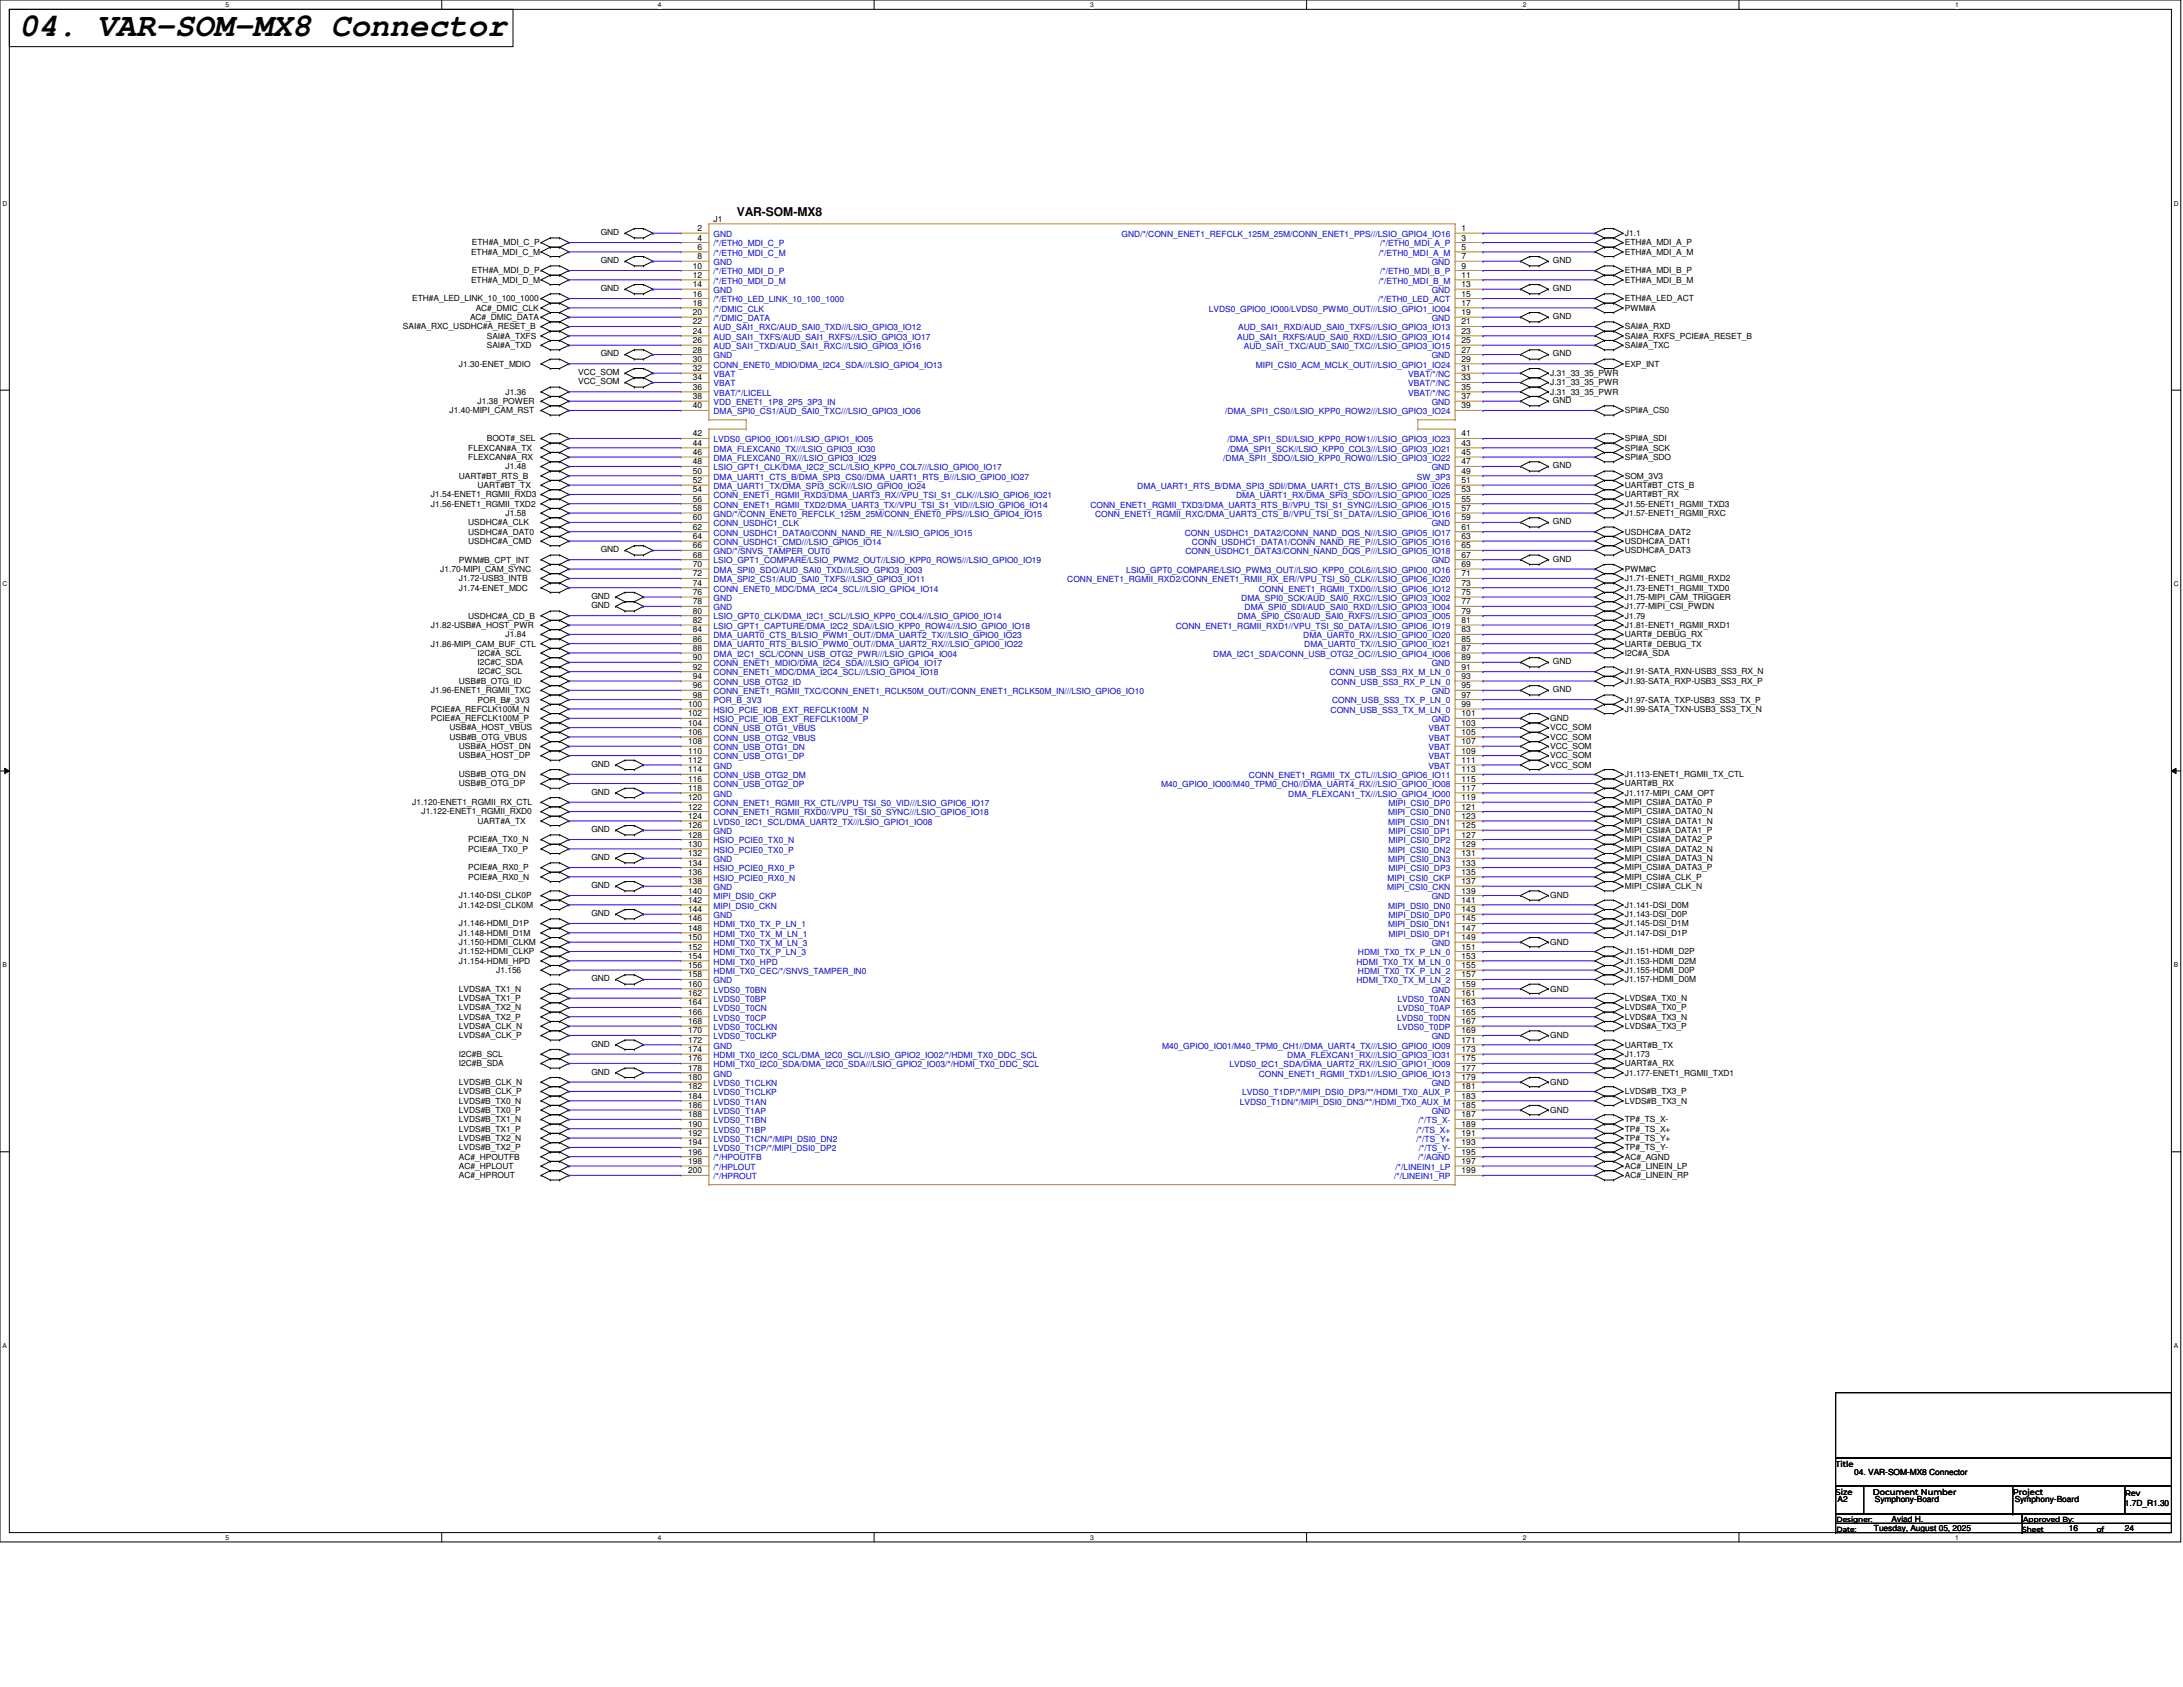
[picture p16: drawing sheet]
<svg xmlns="http://www.w3.org/2000/svg" width="279mm" height="216mm" viewBox="0 0 279 216" stroke-linecap="round" stroke-linejoin="round" font-family="sans-serif">
<defs><g id="words">
<text font-size="4.2" x="2.4" y="4.7">04. VAR-SOM-MX8 Connector</text>
<text font-size="1.5" x="94.3" y="27.7">VAR-SOM-MX8</text>
<g font-size="1.1">
<text x="89.3" y="29.6">2</text>
<text x="91.3" y="28.4">J1</text>
<text x="187.1" y="29.6">1</text>
<text x="60.3" y="32.6">ETH#A_MDI_C_M</text>
<text x="60.4" y="31.4">ETH#A_MDI_C_P</text>
<text x="60.4" y="35">ETH#A_MDI_D_P</text>
<text x="76.9" y="30.1">GND</text>
<text x="76.9" y="33.7">GND</text>
<text x="88.7" y="34.4">10</text>
<text x="88.7" y="35.6">12</text>
<text x="89.3" y="30.8">4</text>
<text x="89.3" y="32">6</text>
<text x="89.3" y="33.2">8</text>
<text x="187.1" y="30.8">3</text>
<text x="187.1" y="32">5</text>
<text x="187.1" y="33.2">7</text>
<text x="187.1" y="34.4">9</text>
<text x="187.1" y="35.6">11</text>
<text x="198.8" y="33.7">GND</text>
<text x="208" y="30.2">J1.1</text>
<text x="208" y="31.4">ETH#A_MDI_A_P</text>
<text x="208" y="32.6">ETH#A_MDI_A_M</text>
<text x="208" y="35">ETH#A_MDI_B_P</text>
<text x="52.8" y="38.6">ETH#A_LED_LINK_10_100_1000</text>
<text x="60.2" y="41">AC#_DMIC_DATA</text>
<text x="60.3" y="36.2">ETH#A_MDI_D_M</text>
<text x="60.9" y="39.8">AC#_DMIC_CLK</text>
<text x="76.9" y="37.3">GND</text>
<text x="88.7" y="36.8">14</text>
<text x="88.7" y="38">16</text>
<text x="88.7" y="39.1">18</text>
<text x="88.7" y="40.3">20</text>
<text x="88.7" y="41.5">22</text>
<text x="187.1" y="36.8">13</text>
<text x="187.1" y="38">15</text>
<text x="187.1" y="39.1">17</text>
<text x="187.1" y="40.3">19</text>
<text x="187.1" y="41.5">21</text>
<text x="198.8" y="37.3">GND</text>
<text x="198.8" y="40.8">GND</text>
<text x="208" y="36.2">ETH#A_MDI_B_M</text>
<text x="208" y="38.6">ETH#A_LED_ACT</text>
<text x="208" y="39.8">PWM#A</text>
<text x="51.6" y="42.2">SAI#A_RXC_USDHC#A_RESET_B</text>
<text x="58.7" y="46.9">J1.30-ENET_MDIO</text>
<text x="62.3" y="43.3">SAI#A_TXFS</text>
<text x="62.3" y="44.5">SAI#A_TXD</text>
<text x="76.9" y="45.6">GND</text>
<text x="88.7" y="42.7">24</text>
<text x="88.7" y="43.9">26</text>
<text x="88.7" y="45.1">28</text>
<text x="88.7" y="46.3">30</text>
<text x="88.7" y="47.5">32</text>
<text x="187.1" y="42.7">23</text>
<text x="187.1" y="43.9">25</text>
<text x="187.1" y="45.1">27</text>
<text x="187.1" y="46.3">29</text>
<text x="187.1" y="47.5">31</text>
<text x="198.8" y="45.6">GND</text>
<text x="208" y="42.2">SAI#A_RXD</text>
<text x="208" y="43.3">SAI#A_RXFS_PCIE#A_RESET_B</text>
<text x="208" y="44.5">SAI#A_TXC</text>
<text x="208" y="46.9">EXP_INT</text>
<text x="57.5" y="52.9">J1.40-MIPI_CAM_RST</text>
<text x="61.1" y="51.7">J1.38_POWER</text>
<text x="64.7" y="50.5">J1.36</text>
<text x="74" y="48">VCC_SOM</text>
<text x="74" y="49.2">VCC_SOM</text>
<text x="88.7" y="48.7">34</text>
<text x="88.7" y="49.9">36</text>
<text x="88.7" y="51.1">38</text>
<text x="88.7" y="52.3">40</text>
<text x="187.1" y="48.7">33</text>
<text x="187.1" y="49.9">35</text>
<text x="187.1" y="51.1">37</text>
<text x="187.1" y="52.3">39</text>
<text x="198.4" y="48.1">J.31_33_35_PWR</text>
<text x="198.4" y="49.3">J.31_33_35_PWR</text>
<text x="198.4" y="50.5">J.31_33_35_PWR</text>
<text x="198.8" y="51.6">GND</text>
<text x="208" y="52.9">SPI#A_CS0</text>
<text x="59.9" y="57.7">FLEXCAN#A_TX</text>
<text x="59.9" y="58.9">FLEXCAN#A_RX</text>
<text x="62.3" y="56.5">BOOT#_SEL</text>
<text x="88.7" y="55.9">42</text>
<text x="88.7" y="57.1">44</text>
<text x="88.7" y="58.2">46</text>
<text x="88.7" y="59.4">48</text>
<text x="187.1" y="55.9">41</text>
<text x="187.1" y="57.1">43</text>
<text x="187.1" y="58.2">45</text>
<text x="187.1" y="59.4">47</text>
<text x="198.8" y="59.9">GND</text>
<text x="208" y="56.5">SPI#A_SDI</text>
<text x="208" y="57.7">SPI#A_SCK</text>
<text x="208" y="58.9">SPI#A_SDO</text>
<text x="55.2" y="63.6">J1.54-ENET1_RGMII_RXD3</text>
<text x="55.2" y="64.8">J1.56-ENET1_RGMII_TXD2</text>
<text x="58.7" y="61.3">UART#BT_RTS_B</text>
<text x="61.1" y="62.4">UART#BT_TX</text>
<text x="64.7" y="60.1">J1.48</text>
<text x="88.7" y="60.6">50</text>
<text x="88.7" y="61.8">52</text>
<text x="88.7" y="63">54</text>
<text x="88.7" y="64.2">56</text>
<text x="88.7" y="65.4">58</text>
<text x="187.1" y="60.6">49</text>
<text x="187.1" y="61.8">51</text>
<text x="187.1" y="63">53</text>
<text x="187.1" y="64.2">55</text>
<text x="187.1" y="65.4">57</text>
<text x="208" y="61.3">SOM_3V3</text>
<text x="208" y="62.4">UART#BT_CTS_B</text>
<text x="208" y="63.6">UART#BT_RX</text>
<text x="208" y="64.8">J1.55-ENET1_RGMII_TXD3</text>
<text x="58.7" y="72">PWM#B_CPT_INT</text>
<text x="59.9" y="67.2">USDHC#A_CLK</text>
<text x="59.9" y="68.4">USDHC#A_DAT0</text>
<text x="59.9" y="69.6">USDHC#A_CMD</text>
<text x="64.7" y="66">J1.58</text>
<text x="76.9" y="70.7">GND</text>
<text x="88.7" y="66.6">60</text>
<text x="88.7" y="67.8">62</text>
<text x="88.7" y="69">64</text>
<text x="88.7" y="70.2">66</text>
<text x="88.7" y="71.4">68</text>
<text x="187.1" y="66.6">59</text>
<text x="187.1" y="67.8">61</text>
<text x="187.1" y="69">63</text>
<text x="187.1" y="70.2">65</text>
<text x="187.1" y="71.4">67</text>
<text x="198.8" y="67.1">GND</text>
<text x="198.8" y="71.9">GND</text>
<text x="208" y="66">J1.57-ENET1_RGMII_RXC</text>
<text x="208" y="68.4">USDHC#A_DAT2</text>
<text x="208" y="69.6">USDHC#A_DAT1</text>
<text x="208" y="70.8">USDHC#A_DAT3</text>
<text x="56.3" y="73.2">J1.70-MIPI_CAM_SYNC</text>
<text x="58.7" y="74.4">J1.72-USB3_INTB</text>
<text x="58.7" y="75.6">J1.74-ENET_MDC</text>
<text x="75.7" y="76.7">GND</text>
<text x="75.7" y="77.9">GND</text>
<text x="88.7" y="72.6">70</text>
<text x="88.7" y="73.8">72</text>
<text x="88.7" y="75">74</text>
<text x="88.7" y="76.1">76</text>
<text x="88.7" y="77.3">78</text>
<text x="187.1" y="72.6">69</text>
<text x="187.1" y="73.8">71</text>
<text x="187.1" y="75">73</text>
<text x="187.1" y="76.1">75</text>
<text x="187.1" y="77.3">77</text>
<text x="208" y="74.4">J1.71-ENET1_RGMII_RXD2</text>
<text x="208" y="75.6">J1.73-ENET1_RGMII_TXD0</text>
<text x="208" y="76.8">J1.75-MIPI_CAM_TRIGGER</text>
<text x="208" y="78">J1.77-MIPI_CSI_PWDN</text>
<text x="208" y="73.2">PWM#C</text>
<text x="55.2" y="80.3">J1.82-USB#A_HOST_PWR</text>
<text x="55.2" y="82.7">J1.86-MIPI_CAM_BUF_CTL</text>
<text x="59.9" y="79.2">USDHC#A_CD_B</text>
<text x="61.1" y="83.9">I2C#A_SCL</text>
<text x="64.7" y="81.5">J1.84</text>
<text x="88.7" y="78.5">80</text>
<text x="88.7" y="79.7">82</text>
<text x="88.7" y="80.9">84</text>
<text x="88.7" y="82.1">86</text>
<text x="88.7" y="83.3">88</text>
<text x="187.1" y="78.5">79</text>
<text x="187.1" y="79.7">81</text>
<text x="187.1" y="80.9">83</text>
<text x="187.1" y="82.1">85</text>
<text x="187.1" y="83.3">87</text>
<text x="208" y="79.2">J1.79</text>
<text x="208" y="80.3">J1.81-ENET1_RGMII_RXD1</text>
<text x="208" y="81.5">UART#_DEBUG_RX</text>
<text x="208" y="82.7">UART#_DEBUG_TX</text>
<text x="208" y="83.9">I2C#A_SDA</text>
<text x="55.2" y="88.7">J1.96-ENET1_RGMII_TXC</text>
<text x="58.7" y="87.5">USB#B_OTG_ID</text>
<text x="61.1" y="85.1">I2C#C_SDA</text>
<text x="61.1" y="86.3">I2C#C_SCL</text>
<text x="61.1" y="89.9">POR_B#_3V3</text>
<text x="88.7" y="84.5">90</text>
<text x="88.7" y="85.7">92</text>
<text x="88.7" y="86.9">94</text>
<text x="88.7" y="88.1">96</text>
<text x="88.7" y="89.3">98</text>
<text x="187.1" y="84.5">89</text>
<text x="187.1" y="85.7">91</text>
<text x="187.1" y="86.9">93</text>
<text x="187.1" y="88.1">95</text>
<text x="187.1" y="89.3">97</text>
<text x="198.8" y="85">GND</text>
<text x="198.8" y="88.6">GND</text>
<text x="208" y="86.3">J1.91-SATA_RXN-USB3_SS3_RX_N</text>
<text x="208" y="87.5">J1.93-SATA_RXP-USB3_SS3_RX_P</text>
<text x="208" y="89.9">J1.97-SATA_TXP-USB3_SS3_TX_P</text>
<text x="55.2" y="91.1">PCIE#A_REFCLK100M_N</text>
<text x="55.2" y="92.3">PCIE#A_REFCLK100M_P</text>
<text x="57.5" y="93.5">USB#A_HOST_VBUS</text>
<text x="57.5" y="94.7">USB#B_OTG_VBUS</text>
<text x="58.7" y="95.9">USB#A_HOST_DN</text>
<text x="88.1" y="90.5">100</text>
<text x="88.1" y="91.7">102</text>
<text x="88.1" y="92.9">104</text>
<text x="88.1" y="94.1">106</text>
<text x="88.1" y="95.2">108</text>
<text x="187.1" y="90.5">99</text>
<text x="187.1" y="91.7">101</text>
<text x="187.1" y="92.9">103</text>
<text x="187.1" y="94.1">105</text>
<text x="187.1" y="95.2">107</text>
<text x="198.4" y="92.3">GND</text>
<text x="198.4" y="93.5">VCC_SOM</text>
<text x="198.4" y="94.7">VCC_SOM</text>
<text x="198.4" y="95.9">VCC_SOM</text>
<text x="208" y="91.1">J1.99-SATA_TXN-USB3_SS3_TX_N</text>
<text x="58.7" y="97.1">USB#A_HOST_DP</text>
<text x="58.7" y="99.5">USB#B_OTG_DN</text>
<text x="58.7" y="100.6">USB#B_OTG_DP</text>
<text x="75.7" y="98.1">GND</text>
<text x="75.7" y="101.7">GND</text>
<text x="88.1" y="96.4">110</text>
<text x="88.1" y="97.6">112</text>
<text x="88.1" y="98.8">114</text>
<text x="88.1" y="100">116</text>
<text x="88.1" y="101.2">118</text>
<text x="187.1" y="96.4">109</text>
<text x="187.1" y="97.6">111</text>
<text x="187.1" y="98.8">113</text>
<text x="187.1" y="100">115</text>
<text x="187.1" y="101.2">117</text>
<text x="198.4" y="97.1">VCC_SOM</text>
<text x="198.4" y="98.3">VCC_SOM</text>
<text x="208" y="99.5">J1.113-ENET1_RGMII_TX_CTL</text>
<text x="208" y="100.6">UART#B_RX</text>
<text x="208" y="101.8">J1.117-MIPI_CAM_OPT</text>
<text x="52.8" y="103">J1.120-ENET1_RGMII_RX_CTL</text>
<text x="54" y="104.2">J1.122-ENET1_RGMII_RXD0</text>
<text x="59.9" y="107.8">PCIE#A_TX0_N</text>
<text x="61.1" y="105.4">UART#A_TX</text>
<text x="75.7" y="106.5">GND</text>
<text x="88.1" y="102.4">120</text>
<text x="88.1" y="103.6">122</text>
<text x="88.1" y="104.8">124</text>
<text x="88.1" y="106">126</text>
<text x="88.1" y="107.2">128</text>
<text x="187.1" y="102.4">119</text>
<text x="187.1" y="103.6">121</text>
<text x="187.1" y="104.8">123</text>
<text x="187.1" y="106">125</text>
<text x="187.1" y="107.2">127</text>
<text x="208" y="103">MIPI_CSI#A_DATA0_P</text>
<text x="208" y="104.2">MIPI_CSI#A_DATA0_N</text>
<text x="208" y="105.4">MIPI_CSI#A_DATA1_N</text>
<text x="208" y="106.6">MIPI_CSI#A_DATA1_P</text>
<text x="208" y="107.8">MIPI_CSI#A_DATA2_P</text>
<text x="59.9" y="109">PCIE#A_TX0_P</text>
<text x="59.9" y="111.4">PCIE#A_RX0_P</text>
<text x="59.9" y="112.6">PCIE#A_RX0_N</text>
<text x="75.7" y="110.1">GND</text>
<text x="75.7" y="113.7">GND</text>
<text x="88.1" y="108.4">130</text>
<text x="88.1" y="109.6">132</text>
<text x="88.1" y="110.8">134</text>
<text x="88.1" y="112">136</text>
<text x="88.1" y="113.2">138</text>
<text x="187.1" y="108.4">129</text>
<text x="187.1" y="109.6">131</text>
<text x="187.1" y="110.8">133</text>
<text x="187.1" y="112">135</text>
<text x="187.1" y="113.2">137</text>
<text x="208" y="109">MIPI_CSI#A_DATA2_N</text>
<text x="208" y="110.2">MIPI_CSI#A_DATA3_N</text>
<text x="208" y="111.4">MIPI_CSI#A_DATA3_P</text>
<text x="208" y="112.6">MIPI_CSI#A_CLK_P</text>
<text x="208" y="113.8">MIPI_CSI#A_CLK_N</text>
<text x="58.7" y="115">J1.140-DSI_CLK0P</text>
<text x="58.7" y="116.2">J1.142-DSI_CLK0M</text>
<text x="58.7" y="118.6">J1.146-HDMI_D1P</text>
<text x="58.7" y="119.8">J1.148-HDMI_D1M</text>
<text x="75.7" y="117.2">GND</text>
<text x="88.1" y="114.4">140</text>
<text x="88.1" y="115.5">142</text>
<text x="88.1" y="116.7">144</text>
<text x="88.1" y="117.9">146</text>
<text x="88.1" y="119.1">148</text>
<text x="187.1" y="114.4">139</text>
<text x="187.1" y="115.5">141</text>
<text x="187.1" y="116.7">143</text>
<text x="187.1" y="117.9">145</text>
<text x="187.1" y="119.1">147</text>
<text x="198.4" y="115">GND</text>
<text x="208" y="116.2">J1.141-DSI_D0M</text>
<text x="208" y="117.4">J1.143-DSI_D0P</text>
<text x="208" y="118.6">J1.145-DSI_D1M</text>
<text x="208" y="119.8">J1.147-DSI_D1P</text>
<text x="58.7" y="120.9">J1.150-HDMI_CLKM</text>
<text x="58.7" y="122.1">J1.152-HDMI_CLKP</text>
<text x="58.7" y="123.3">J1.154-HDMI_HPD</text>
<text x="63.5" y="124.5">J1.156</text>
<text x="75.7" y="125.6">GND</text>
<text x="88.1" y="120.3">150</text>
<text x="88.1" y="121.5">152</text>
<text x="88.1" y="122.7">154</text>
<text x="88.1" y="123.9">156</text>
<text x="88.1" y="125.1">158</text>
<text x="187.1" y="120.3">149</text>
<text x="187.1" y="121.5">151</text>
<text x="187.1" y="122.7">153</text>
<text x="187.1" y="123.9">155</text>
<text x="187.1" y="125.1">157</text>
<text x="198.4" y="120.9">GND</text>
<text x="208" y="122.1">J1.151-HDMI_D2P</text>
<text x="208" y="123.3">J1.153-HDMI_D2M</text>
<text x="208" y="124.5">J1.155-HDMI_D0P</text>
<text x="208" y="125.7">J1.157-HDMI_D0M</text>
<text x="58.7" y="126.9">LVDS#A_TX1_N</text>
<text x="58.7" y="128.1">LVDS#A_TX1_P</text>
<text x="58.7" y="129.3">LVDS#A_TX2_N</text>
<text x="58.7" y="130.5">LVDS#A_TX2_P</text>
<text x="58.7" y="131.7">LVDS#A_CLK_N</text>
<text x="88.1" y="126.3">160</text>
<text x="88.1" y="127.5">162</text>
<text x="88.1" y="128.7">164</text>
<text x="88.1" y="129.9">166</text>
<text x="88.1" y="131.1">168</text>
<text x="187.1" y="126.3">159</text>
<text x="187.1" y="127.5">161</text>
<text x="187.1" y="128.7">163</text>
<text x="187.1" y="129.9">165</text>
<text x="187.1" y="131.1">167</text>
<text x="198.4" y="126.9">GND</text>
<text x="208" y="128.1">LVDS#A_TX0_N</text>
<text x="208" y="129.3">LVDS#A_TX0_P</text>
<text x="208" y="130.5">LVDS#A_TX3_N</text>
<text x="208" y="131.7">LVDS#A_TX3_P</text>
<text x="58.7" y="132.9">LVDS#A_CLK_P</text>
<text x="58.7" y="135.3">I2C#B_SCL</text>
<text x="58.7" y="136.5">I2C#B_SDA</text>
<text x="75.7" y="134">GND</text>
<text x="75.7" y="137.5">GND</text>
<text x="88.1" y="132.3">170</text>
<text x="88.1" y="133.5">172</text>
<text x="88.1" y="134.7">174</text>
<text x="88.1" y="135.8">176</text>
<text x="88.1" y="137">178</text>
<text x="187.1" y="132.3">169</text>
<text x="187.1" y="133.5">171</text>
<text x="187.1" y="134.7">173</text>
<text x="187.1" y="135.8">175</text>
<text x="187.1" y="137">177</text>
<text x="198.4" y="132.9">GND</text>
<text x="208" y="134.1">UART#B_TX</text>
<text x="208" y="135.3">J1.173</text>
<text x="208" y="136.5">UART#A_RX</text>
<text x="208" y="137.7">J1.177-ENET1_RGMII_TXD1</text>
<text x="58.7" y="138.9">LVDS#B_CLK_N</text>
<text x="58.7" y="140">LVDS#B_CLK_P</text>
<text x="58.7" y="141.2">LVDS#B_TX0_N</text>
<text x="58.7" y="142.4">LVDS#B_TX0_P</text>
<text x="58.7" y="143.6">LVDS#B_TX1_N</text>
<text x="88.1" y="138.2">180</text>
<text x="88.1" y="139.4">182</text>
<text x="88.1" y="140.6">184</text>
<text x="88.1" y="141.8">186</text>
<text x="88.1" y="143">188</text>
<text x="187.1" y="138.2">179</text>
<text x="187.1" y="139.4">181</text>
<text x="187.1" y="140.6">183</text>
<text x="187.1" y="141.8">185</text>
<text x="187.1" y="143">187</text>
<text x="198.4" y="138.9">GND</text>
<text x="198.4" y="142.4">GND</text>
<text x="208" y="140">LVDS#B_TX3_P</text>
<text x="208" y="141.2">LVDS#B_TX3_N</text>
<text x="208" y="143.6">TP#_TS_X-</text>
<text x="58.7" y="144.8">LVDS#B_TX1_P</text>
<text x="58.7" y="146">LVDS#B_TX2_N</text>
<text x="58.7" y="147.2">LVDS#B_TX2_P</text>
<text x="58.7" y="148.4">AC#_HPOUTFB</text>
<text x="58.7" y="149.6">AC#_HPLOUT</text>
<text x="88.1" y="144.2">190</text>
<text x="88.1" y="145.4">192</text>
<text x="88.1" y="146.6">194</text>
<text x="88.1" y="147.8">196</text>
<text x="88.1" y="149">198</text>
<text x="187.1" y="144.2">189</text>
<text x="187.1" y="145.4">191</text>
<text x="187.1" y="146.6">193</text>
<text x="187.1" y="147.8">195</text>
<text x="187.1" y="149">197</text>
<text x="208" y="144.8">TP#_TS_X+</text>
<text x="208" y="146">TP#_TS_Y+</text>
<text x="208" y="147.2">TP#_TS_Y-</text>
<text x="208" y="148.4">AC#_AGND</text>
<text x="208" y="149.6">AC#_LINEIN_LP</text>
<text x="58.7" y="150.8">AC#_HPROUT</text>
<text x="88.1" y="150.2">200</text>
<text x="187.1" y="150.2">199</text>
<text x="208" y="150.8">AC#_LINEIN_RP</text>
<text x="234.9" y="187.8">Title</text>
<text x="234.9" y="191.4">Size</text>
<text x="237.3" y="188.8">04. VAR-SOM-MX8 Connector</text>
<text x="239.7" y="191.4">Document Number</text>
<text x="257.6" y="191.4">Project</text>
<text x="271.9" y="191.5">Rev</text>
<text x="235.2" y="192.2">A2</text>
<text x="239.8" y="195.9">Tuesday, August 05, 2025</text>
<text x="240" y="192.2">Symphony-Board</text>
<text x="242.1" y="194.8">Aviad H.</text>
<text x="257.9" y="192.2">Symphony-Board</text>
<text x="264.8" y="195.9">16</text>
<text x="271.9" y="192.7">1.7D_R1.30</text>
<text x="271.9" y="195.9">24</text>
</g>
<g font-size="1.1" fill="#00c">
<text x="91.3" y="30.3">GND</text>
<text x="91.3" y="31.5">/*/ETH0_MDI_C_P</text>
<text x="91.3" y="32.7">/*/ETH0_MDI_C_M</text>
<text x="91.3" y="33.9">GND</text>
<text x="91.3" y="35.1">/*/ETH0_MDI_D_P</text>
<text x="143.6" y="30.3">GND/*/CONN_ENET1_REFCLK_125M_25M/CONN_ENET1_PPS///LSIO_GPIO4_IO16</text>
<text x="176.5" y="32.7">/*/ETH0_MDI_A_M</text>
<text x="176.6" y="31.5">/*/ETH0_MDI_A_P</text>
<text x="176.6" y="35.1">/*/ETH0_MDI_B_P</text>
<text x="183.2" y="33.9">GND</text>
<text x="91.3" y="36.3">/*/ETH0_MDI_D_M</text>
<text x="91.3" y="37.5">GND</text>
<text x="91.3" y="38.7">/*/ETH0_LED_LINK_10_100_1000</text>
<text x="91.3" y="39.9">/*/DMIC_CLK</text>
<text x="91.3" y="41.1">/*/DMIC_DATA</text>
<text x="154.7" y="39.9">LVDS0_GPIO0_IO00/LVDS0_PWM0_OUT///LSIO_GPIO1_IO04</text>
<text x="176.4" y="38.7">/*/ETH0_LED_ACT</text>
<text x="176.5" y="36.3">/*/ETH0_MDI_B_M</text>
<text x="183.2" y="37.5">GND</text>
<text x="183.2" y="41.1">GND</text>
<text x="91.3" y="42.3">AUD_SAI1_RXC/AUD_SAI0_TXD///LSIO_GPIO3_IO12</text>
<text x="91.3" y="43.5">AUD_SAI1_TXFS/AUD_SAI1_RXFS///LSIO_GPIO3_IO17</text>
<text x="91.3" y="44.7">AUD_SAI1_TXD/AUD_SAI1_RXC///LSIO_GPIO3_IO16</text>
<text x="91.3" y="45.9">GND</text>
<text x="91.3" y="47">CONN_ENET0_MDIO/DMA_I2C4_SDA///LSIO_GPIO4_IO13</text>
<text x="158.3" y="43.5">AUD_SAI1_RXFS/AUD_SAI0_RXD///LSIO_GPIO3_IO14</text>
<text x="158.5" y="42.3">AUD_SAI1_RXD/AUD_SAI0_TXFS///LSIO_GPIO3_IO13</text>
<text x="159.2" y="44.7">AUD_SAI1_TXC/AUD_SAI0_TXC///LSIO_GPIO3_IO15</text>
<text x="160.7" y="47">MIPI_CSI0_ACM_MCLK_OUT///LSIO_GPIO1_IO24</text>
<text x="183.2" y="45.9">GND</text>
<text x="91.3" y="48.2">VBAT</text>
<text x="91.3" y="49.4">VBAT</text>
<text x="91.3" y="50.6">VBAT/*/LICELL</text>
<text x="91.3" y="51.8">VDD_ENET1_1P8_2P5_3P3_IN</text>
<text x="91.3" y="53">DMA_SPI0_CS1/AUD_SAI0_TXC///LSIO_GPIO3_IO06</text>
<text x="156.8" y="53">/DMA_SPI1_CS0//LSIO_KPP0_ROW2///LSIO_GPIO3_IO24</text>
<text x="180.2" y="48.2">VBAT/*/NC</text>
<text x="180.2" y="49.4">VBAT/*/NC</text>
<text x="180.2" y="50.6">VBAT/*/NC</text>
<text x="183.2" y="51.8">GND</text>
<text x="91.3" y="56.6">LVDS0_GPIO0_IO01///LSIO_GPIO1_IO05</text>
<text x="91.3" y="57.8">DMA_FLEXCAN0_TX///LSIO_GPIO3_IO30</text>
<text x="91.3" y="59">DMA_FLEXCAN0_RX///LSIO_GPIO3_IO29</text>
<text x="156.6" y="59">/DMA_SPI1_SDO//LSIO_KPP0_ROW0///LSIO_GPIO3_IO22</text>
<text x="157.1" y="56.6">/DMA_SPI1_SDI//LSIO_KPP0_ROW1///LSIO_GPIO3_IO23</text>
<text x="157.2" y="57.8">/DMA_SPI1_SCK//LSIO_KPP0_COL3///LSIO_GPIO3_IO21</text>
<text x="91.3" y="60.2">LSIO_GPT1_CLK/DMA_I2C2_SCL//LSIO_KPP0_COL7///LSIO_GPIO0_IO17</text>
<text x="91.3" y="61.4">DMA_UART1_CTS_B/DMA_SPI3_CS0//DMA_UART1_RTS_B///LSIO_GPIO0_IO27</text>
<text x="91.3" y="62.6">DMA_UART1_TX/DMA_SPI3_SCK///LSIO_GPIO0_IO24</text>
<text x="91.3" y="63.8">CONN_ENET1_RGMII_RXD3/DMA_UART3_RX//VPU_TSI_S1_CLK///LSIO_GPIO6_IO21</text>
<text x="91.3" y="64.9">CONN_ENET1_RGMII_TXD2/DMA_UART3_TX//VPU_TSI_S1_VID///LSIO_GPIO6_IO14</text>
<text x="139.6" y="64.9">CONN_ENET1_RGMII_TXD3/DMA_UART3_RTS_B//VPU_TSI_S1_SYNC///LSIO_GPIO6_IO15</text>
<text x="145.6" y="62.6">DMA_UART1_RTS_B/DMA_SPI3_SDI//DMA_UART1_CTS_B///LSIO_GPIO0_IO26</text>
<text x="158.2" y="63.8">DMA_UART1_RX/DMA_SPI3_SDO///LSIO_GPIO0_IO25</text>
<text x="181.3" y="61.4">SW_3P3</text>
<text x="183.2" y="60.2">GND</text>
<text x="91.3" y="66.1">GND/*/CONN_ENET0_REFCLK_125M_25M/CONN_ENET0_PPS///LSIO_GPIO4_IO15</text>
<text x="91.3" y="67.3">CONN_USDHC1_CLK</text>
<text x="91.3" y="68.5">CONN_USDHC1_DATA0/CONN_NAND_RE_N///LSIO_GPIO5_IO15</text>
<text x="91.3" y="69.7">CONN_USDHC1_CMD///LSIO_GPIO5_IO14</text>
<text x="91.3" y="70.9">GND/*/SNVS_TAMPER_OUT0</text>
<text x="140.2" y="66.1">CONN_ENET1_RGMII_RXC/DMA_UART3_CTS_B//VPU_TSI_S1_DATA///LSIO_GPIO6_IO16</text>
<text x="151.6" y="68.5">CONN_USDHC1_DATA2/CONN_NAND_DQS_N///LSIO_GPIO5_IO17</text>
<text x="151.7" y="70.9">CONN_USDHC1_DATA3/CONN_NAND_DQS_P///LSIO_GPIO5_IO18</text>
<text x="152.5" y="69.7">CONN_USDHC1_DATA1/CONN_NAND_RE_P///LSIO_GPIO5_IO16</text>
<text x="183.2" y="67.3">GND</text>
<text x="91.3" y="72.1">LSIO_GPT1_COMPARE/LSIO_PWM2_OUT//LSIO_KPP0_ROW5///LSIO_GPIO0_IO19</text>
<text x="91.3" y="73.3">DMA_SPI0_SDO/AUD_SAI0_TXD///LSIO_GPIO3_IO03</text>
<text x="91.3" y="74.5">DMA_SPI2_CS1/AUD_SAI0_TXFS///LSIO_GPIO3_IO11</text>
<text x="91.3" y="75.7">CONN_ENET0_MDC/DMA_I2C4_SCL///LSIO_GPIO4_IO14</text>
<text x="91.3" y="76.9">GND</text>
<text x="136.6" y="74.5">CONN_ENET1_RGMII_RXD2/CONN_ENET1_RMII_RX_ER//VPU_TSI_S0_CLK///LSIO_GPIO6_IO20</text>
<text x="144.2" y="73.3">LSIO_GPT0_COMPARE/LSIO_PWM3_OUT//LSIO_KPP0_COL6///LSIO_GPIO0_IO16</text>
<text x="158.9" y="76.9">DMA_SPI0_SCK/AUD_SAI0_RXC///LSIO_GPIO3_IO02</text>
<text x="161.1" y="75.7">CONN_ENET1_RGMII_TXD0///LSIO_GPIO6_IO12</text>
<text x="183.2" y="72.1">GND</text>
<text x="91.3" y="78.1">GND</text>
<text x="91.3" y="79.3">LSIO_GPT0_CLK/DMA_I2C1_SCL//LSIO_KPP0_COL4///LSIO_GPIO0_IO14</text>
<text x="91.3" y="80.5">LSIO_GPT1_CAPTURE/DMA_I2C2_SDA//LSIO_KPP0_ROW4///LSIO_GPIO0_IO18</text>
<text x="91.3" y="81.7">DMA_UART0_CTS_B/LSIO_PWM1_OUT//DMA_UART2_TX///LSIO_GPIO0_IO23</text>
<text x="91.3" y="82.9">DMA_UART0_RTS_B/LSIO_PWM0_OUT//DMA_UART2_RX///LSIO_GPIO0_IO22</text>
<text x="150.5" y="80.5">CONN_ENET1_RGMII_RXD1//VPU_TSI_S0_DATA///LSIO_GPIO6_IO19</text>
<text x="158.4" y="79.3">DMA_SPI0_CS0/AUD_SAI0_RXFS///LSIO_GPIO3_IO05</text>
<text x="159.3" y="78.1">DMA_SPI0_SDI/AUD_SAI0_RXD///LSIO_GPIO3_IO04</text>
<text x="166.8" y="81.7">DMA_UART0_RX///LSIO_GPIO0_IO20</text>
<text x="166.9" y="82.9">DMA_UART0_TX///LSIO_GPIO0_IO21</text>
<text x="91.3" y="84.1">DMA_I2C1_SCL/CONN_USB_OTG2_PWR///LSIO_GPIO4_IO04</text>
<text x="91.3" y="85.2">CONN_ENET1_MDIO/DMA_I2C4_SDA///LSIO_GPIO4_IO17</text>
<text x="91.3" y="86.4">CONN_ENET1_MDC/DMA_I2C4_SCL///LSIO_GPIO4_IO18</text>
<text x="91.3" y="87.6">CONN_USB_OTG2_ID</text>
<text x="91.3" y="88.8">CONN_ENET1_RGMII_TXC/CONN_ENET1_RCLK50M_OUT//CONN_ENET1_RCLK50M_IN///LSIO_GPIO6_IO10</text>
<text x="155.3" y="84.1">DMA_I2C1_SDA/CONN_USB_OTG2_OC///LSIO_GPIO4_IO06</text>
<text x="170.2" y="86.4">CONN_USB_SS3_RX_M_LN_0</text>
<text x="170.4" y="87.6">CONN_USB_SS3_RX_P_LN_0</text>
<text x="183.2" y="85.2">GND</text>
<text x="183.2" y="88.8">GND</text>
<text x="91.3" y="90">POR_B_3V3</text>
<text x="91.3" y="91.2">HSIO_PCIE_IOB_EXT_REFCLK100M_N</text>
<text x="91.3" y="92.4">HSIO_PCIE_IOB_EXT_REFCLK100M_P</text>
<text x="91.3" y="93.6">CONN_USB_OTG1_VBUS</text>
<text x="91.3" y="94.8">CONN_USB_OTG2_VBUS</text>
<text x="91.3" y="96">CONN_USB_OTG1_DN</text>
<text x="170.3" y="91.2">CONN_USB_SS3_TX_M_LN_0</text>
<text x="170.5" y="90">CONN_USB_SS3_TX_P_LN_0</text>
<text x="182.8" y="93.6">VBAT</text>
<text x="182.8" y="94.8">VBAT</text>
<text x="182.8" y="96">VBAT</text>
<text x="183.2" y="92.4">GND</text>
<text x="91.3" y="97.2">CONN_USB_OTG1_DP</text>
<text x="91.3" y="98.4">GND</text>
<text x="91.3" y="99.6">CONN_USB_OTG2_DM</text>
<text x="91.3" y="100.8">CONN_USB_OTG2_DP</text>
<text x="91.3" y="102">GND</text>
<text x="148.6" y="100.8">M40_GPIO0_IO00/M40_TPM0_CH0//DMA_UART4_RX///LSIO_GPIO0_IO08</text>
<text x="159.9" y="99.6">CONN_ENET1_RGMII_TX_CTL///LSIO_GPIO6_IO11</text>
<text x="164.9" y="102">DMA_FLEXCAN1_TX///LSIO_GPIO4_IO00</text>
<text x="182.8" y="97.2">VBAT</text>
<text x="182.8" y="98.4">VBAT</text>
<text x="91.3" y="103.2">CONN_ENET1_RGMII_RX_CTL//VPU_TSI_S0_VID///LSIO_GPIO6_IO17</text>
<text x="91.3" y="104.4">CONN_ENET1_RGMII_RXD0//VPU_TSI_S0_SYNC///LSIO_GPIO6_IO18</text>
<text x="91.3" y="105.5">LVDS0_I2C1_SCL/DMA_UART2_TX///LSIO_GPIO1_IO08</text>
<text x="91.3" y="106.7">GND</text>
<text x="91.3" y="107.9">HSIO_PCIE0_TX0_N</text>
<text x="177.7" y="104.4">MIPI_CSI0_DN0</text>
<text x="177.7" y="105.5">MIPI_CSI0_DN1</text>
<text x="177.7" y="103.2">MIPI_CSI0_DP0</text>
<text x="177.7" y="106.7">MIPI_CSI0_DP1</text>
<text x="177.7" y="107.9">MIPI_CSI0_DP2</text>
<text x="91.3" y="109.1">HSIO_PCIE0_TX0_P</text>
<text x="91.3" y="110.3">GND</text>
<text x="91.3" y="111.5">HSIO_PCIE0_RX0_P</text>
<text x="91.3" y="112.7">HSIO_PCIE0_RX0_N</text>
<text x="91.3" y="113.9">GND</text>
<text x="177.5" y="113.9">MIPI_CSI0_CKN</text>
<text x="177.6" y="112.7">MIPI_CSI0_CKP</text>
<text x="177.7" y="109.1">MIPI_CSI0_DN2</text>
<text x="177.7" y="110.3">MIPI_CSI0_DN3</text>
<text x="177.7" y="111.5">MIPI_CSI0_DP3</text>
<text x="91.3" y="115.1">MIPI_DSI0_CKP</text>
<text x="91.3" y="116.3">MIPI_DSI0_CKN</text>
<text x="91.3" y="117.5">GND</text>
<text x="91.3" y="118.7">HDMI_TX0_TX_P_LN_1</text>
<text x="91.3" y="119.9">HDMI_TX0_TX_M_LN_1</text>
<text x="177.7" y="116.3">MIPI_DSI0_DN0</text>
<text x="177.7" y="118.7">MIPI_DSI0_DN1</text>
<text x="177.7" y="117.5">MIPI_DSI0_DP0</text>
<text x="177.7" y="119.9">MIPI_DSI0_DP1</text>
<text x="183.2" y="115.1">GND</text>
<text x="91.3" y="121.1">HDMI_TX0_TX_M_LN_3</text>
<text x="91.3" y="122.3">HDMI_TX0_TX_P_LN_3</text>
<text x="91.3" y="123.5">HDMI_TX0_HPD</text>
<text x="91.3" y="124.6">HDMI_TX0_CEC/*/SNVS_TAMPER_IN0</text>
<text x="91.3" y="125.8">GND</text>
<text x="173.6" y="123.5">HDMI_TX0_TX_M_LN_0</text>
<text x="173.6" y="125.8">HDMI_TX0_TX_M_LN_2</text>
<text x="173.8" y="122.3">HDMI_TX0_TX_P_LN_0</text>
<text x="173.8" y="124.6">HDMI_TX0_TX_P_LN_2</text>
<text x="183.2" y="121.1">GND</text>
<text x="91.3" y="127">LVDS0_T0BN</text>
<text x="91.3" y="128.2">LVDS0_T0BP</text>
<text x="91.3" y="129.4">LVDS0_T0CN</text>
<text x="91.3" y="130.6">LVDS0_T0CP</text>
<text x="91.3" y="131.8">LVDS0_T0CLKN</text>
<text x="178.8" y="130.6">LVDS0_T0DN</text>
<text x="178.8" y="128.2">LVDS0_T0AN</text>
<text x="178.8" y="131.8">LVDS0_T0DP</text>
<text x="178.9" y="129.4">LVDS0_T0AP</text>
<text x="183.2" y="127">GND</text>
<text x="91.3" y="133">LVDS0_T0CLKP</text>
<text x="91.3" y="134.2">GND</text>
<text x="91.3" y="135.4">HDMI_TX0_I2C0_SCL/DMA_I2C0_SCL///LSIO_GPIO2_IO02/*/HDMI_TX0_DDC_SCL</text>
<text x="91.3" y="136.6">HDMI_TX0_I2C0_SDA/DMA_I2C0_SDA///LSIO_GPIO2_IO03/*/HDMI_TX0_DDC_SCL</text>
<text x="91.3" y="137.8">GND</text>
<text x="148.7" y="134.2">M40_GPIO0_IO01/M40_TPM0_CH1//DMA_UART4_TX///LSIO_GPIO0_IO09</text>
<text x="157.4" y="136.6">LVDS0_I2C1_SDA/DMA_UART2_RX///LSIO_GPIO1_IO09</text>
<text x="161.1" y="137.8">CONN_ENET1_RGMII_TXD1///LSIO_GPIO6_IO13</text>
<text x="164.8" y="135.4">DMA_FLEXCAN1_RX///LSIO_GPIO3_IO31</text>
<text x="183.2" y="133">GND</text>
<text x="91.3" y="139">LVDS0_T1CLKN</text>
<text x="91.3" y="140.2">LVDS0_T1CLKP</text>
<text x="91.3" y="141.4">LVDS0_T1AN</text>
<text x="91.3" y="142.5">LVDS0_T1AP</text>
<text x="91.3" y="143.7">LVDS0_T1BN</text>
<text x="158.7" y="141.4">LVDS0_T1DN/*/MIPI_DSI0_DN3/**/HDMI_TX0_AUX_M</text>
<text x="159" y="140.2">LVDS0_T1DP/*/MIPI_DSI0_DP3/**/HDMI_TX0_AUX_P</text>
<text x="181.6" y="143.7">/*/TS_X-</text>
<text x="183.2" y="139">GND</text>
<text x="183.2" y="142.5">GND</text>
<text x="91.3" y="144.9">LVDS0_T1BP</text>
<text x="91.3" y="146.1">LVDS0_T1CN/*/MIPI_DSI0_DN2</text>
<text x="91.3" y="147.3">LVDS0_T1CP/*/MIPI_DSI0_DP2</text>
<text x="91.3" y="148.5">/*/HPOUTFB</text>
<text x="91.3" y="149.7">/*/HPLOUT</text>
<text x="178.6" y="149.7">/*/LINEIN1_LP</text>
<text x="181.3" y="144.9">/*/TS_X+</text>
<text x="181.3" y="146.1">/*/TS_Y+</text>
<text x="181.5" y="148.5">/*/AGND</text>
<text x="181.6" y="147.3">/*/TS_Y-</text>
<text x="91.3" y="150.9">/*/HPROUT</text>
<text x="178.4" y="150.9">/*/LINEIN1_RP</text>
</g>
<g font-size="1">
<text x="235.1" y="196">Date:</text>
<text x="235.1" y="194.8">Designer:</text>
<text x="258.8" y="196">Sheet</text>
<text x="258.9" y="194.8">Approved By:</text>
<text x="268.4" y="196">of</text>
</g>
<g font-size=".9">
<text x="28.9" y=".9">5</text>
<text x="84.2" y=".9">4</text>
<text x="139.5" y=".9">3</text>
<text x="194.9" y=".9">2</text>
<text x="250.2" y=".9">1</text>
<text x=".3" y="26.3">D</text>
<text x="278.2" y="26.3">D</text>
<text x=".3" y="75.1">C</text>
<text x="278.2" y="75.1">C</text>
<text x=".3" y="123.8">B</text>
<text x="278.2" y="123.8">B</text>
<text x=".3" y="172.5">A</text>
<text x="278.2" y="172.5">A</text>
<text x="28.9" y="197">5</text>
<text x="84.2" y="197">4</text>
<text x="139.5" y="197">3</text>
<text x="194.9" y="197">2</text>
<text x="250.2" y="197">1</text>
</g>
</g></defs>
<path d="M0 0h279.1v197.3h-279.1zM1.2 1.2h276.7v194.9h-276.7z" fill="none" stroke="#000" stroke-width=".13"/>
<g fill="#fff">
<path d="M28.9 .1h.4v1h-.4z"/>
<path d="M28.9 196.3h.4v.9h-.4z"/>
</g>
<path d="M56.5 0v1.2M56.5 196.1v1.2" fill="none" stroke="#000" stroke-width=".13"/>
<g fill="#fff">
<path d="M84.2 .1h.5v1h-.5z"/>
<path d="M84.2 196.3h.5v.9h-.5z"/>
</g>
<path d="M111.9 0v1.2M111.9 196.1v1.2" fill="none" stroke="#000" stroke-width=".13"/>
<g fill="#fff">
<path d="M139.5 .1h.5v1h-.5z"/>
<path d="M139.5 196.3h.5v.9h-.5z"/>
</g>
<path d="M167.2 0v1.2M167.2 196.1v1.2" fill="none" stroke="#000" stroke-width=".13"/>
<g fill="#fff">
<path d="M194.9 .1h.5v1h-.5z"/>
<path d="M194.9 196.3h.5v.9h-.5z"/>
</g>
<path d="M222.6 0v1.2M222.6 196.1v1.2" fill="none" stroke="#000" stroke-width=".13"/>
<g fill="#fff">
<path d="M250.2 .1h.5v1h-.5z"/>
<path d="M250.2 196.3h.5v.9h-.5z"/>
<path d="M.3 25.6h.6v.9h-.6z"/>
<path d="M278.2 25.6h.6v.9h-.6z"/>
<path d="M.3 74.3h.6v.9h-.6z"/>
<path d="M278.2 74.3h.6v.9h-.6z"/>
</g>
<path d="M0 49.9h1.2M277.9 49.9h1.2" fill="none" stroke="#000" stroke-width=".13"/>
<g fill="#fff">
<path d="M.3 123h.6v1h-.6z"/>
<path d="M278.2 123h.6v1h-.6z"/>
</g>
<path d="M0 98.7h1.2M.6 98.3l.6 .4-.6 .3zM277.9 98.7l.6-.4v.7zM277.9 98.7h1.2" fill="none" stroke="#000" stroke-width=".13"/>
<path d="M.6 98.3l.6 .4-.6 .3zM277.9 98.7l.6-.4v.7z" fill="#000"/>
<g fill="#fff">
<path d="M.3 171.8h.6v.9h-.6z"/>
<path d="M278.2 171.8h.6v.9h-.6z"/>
</g>
<g fill="none" stroke="#000" stroke-width=".13">
<path d="M1.2 1.2h64.5v4.8h-64.5zM69.2 31h.1M69.2 32.2h.1M69.2 34.6h.1M69.2 35.8h.1M69.2 38.2h.1M69.2 39.4h.1M69.2 31l1.2 .6M69.2 32.2l1.2 .6M69.2 34.6l1.2 .6M69.2 35.8l1.2 .6M69.2 38.2l1.2 .6"/>
<path d="M69.2 39.4l1.2 .6M70.4 30.4h.1M70.4 31.6h.1M70.4 32.8h.1M70.4 34h.1M70.4 35.2h.1M70.4 36.4h.1M70.4 37.6h.1M70.4 38.8h.1M70.4 40h.1M70.4 30.4h1.2M70.4 31.6h1.2"/>
<path d="M70.4 32.8h1.2M70.4 34h1.2M70.4 35.2h1.2M70.4 36.4h1.2M70.4 37.6h1.2M70.4 38.8h1.2M70.4 40h1.2M70.4 30.4l-1.2 .6M70.4 31.6l-1.2 .6M70.4 34l-1.2 .6M70.4 35.2l-1.2 .6M70.4 37.6l-1.2 .6"/>
<path d="M70.4 38.8l-1.2 .6M70.4 40l-1.2 .6M71.6 30.4h.1M71.6 31.6h.1M71.6 32.8h.1M71.6 34h.1M71.6 35.2h.1M71.6 36.4h.1M71.6 37.6h.1M71.6 38.8h.1M71.6 40h.1M71.6 30.4l1.2 .6"/>
<path d="M71.6 31.6l1.2 .6M71.6 34l1.2 .6M71.6 35.2l1.2 .6M71.6 37.6l1.2 .6M71.6 38.8l1.2 .6M71.6 40l1.2 .6M72.8 31h.1M72.8 32.2h.1M72.8 34.6h.1M72.8 35.8h.1M72.8 38.2h.1M72.8 39.4h.1"/>
<path d="M72.8 31l-1.2 .6M72.8 32.2l-1.2 .6M72.8 34.6l-1.2 .6M72.8 35.8l-1.2 .6M72.8 38.2l-1.2 .6M72.8 39.4l-1.2 .6M80 29.8h.1M80 33.4h.1M80 37h.1M80 29.8l1.2 .6M80 33.4l1.2 .6M80 37l1.2 .6"/>
<path d="M81.2 29.3h.1M81.2 30.4h.1M81.2 32.8h.1M81.2 34h.1M81.2 36.4h.1M81.2 37.6h.1M81.2 29.3h1.2M81.2 30.4h1.2M81.2 32.8h1.2M81.2 34h1.2M81.2 36.4h1.2M81.2 37.6h1.2"/>
<path d="M81.2 29.3l-1.2 .5M81.2 32.8l-1.2 .6M81.2 36.4l-1.2 .6M82.4 29.3h.1M82.4 30.4h.1M82.4 32.8h.1M82.4 34h.1M82.4 36.4h.1M82.4 37.6h.1M82.4 29.3l1.2 .5M82.4 32.8l1.2 .6M82.4 36.4l1.2 .6"/>
<path d="M83.6 29.8h.1M83.6 33.4h.1M83.6 37h.1M83.6 29.8l-1.2 .6M83.6 33.4l-1.2 .6M83.6 37l-1.2 .6M194.6 33.4h.1M194.6 37h.1M194.6 33.4l1.2 .6M194.6 37l1.2 .6M195.8 32.8h.1M195.8 34h.1"/>
<path d="M195.8 36.4h.1M195.8 37.6h.1M195.8 40h.1M195.8 32.8h1.2M195.8 32.8l-1.2 .6M195.8 34h1.2M195.8 40l-1.2 .6M195.8 36.4h1.2M195.8 36.4l-1.2 .6M195.8 37.6h1.2M195.8 40h1.2M197 32.8h.1"/>
<path d="M197 34h.1M197 36.4h.1M197 37.6h.1M197 40h.1M197 32.8l1.2 .6M197 36.4l1.2 .6M197 40l1.2 .6M198.2 33.4h.1M198.2 37h.1M198.2 33.4l-1.2 .6M198.2 37l-1.2 .6M204.1 29.8h.1"/>
<path d="M204.1 31h.1M204.1 32.2h.1M204.1 34.6h.1M204.1 35.8h.1M204.1 38.2h.1M204.1 39.4h.1M204.1 29.8l1.2 .6M204.1 31l1.2 .6M204.1 32.2l1.2 .6M204.1 34.6l1.2 .6M204.1 35.8l1.2 .6M204.1 38.2l1.2 .6"/>
<path d="M204.1 39.4l1.2 .6M205.3 29.3h.1M205.3 30.4h.1M205.3 31.6h.1M205.3 32.8h.1M205.3 34h.1M205.3 35.2h.1M205.3 36.4h.1M205.3 37.6h.1M205.3 38.8h.1M205.3 40h.1M205.3 29.3l-1.2 .5"/>
<path d="M205.3 29.3h1.2M205.3 30.4h1.2M205.3 30.4l-1.2 .6M205.3 31.6h1.2M205.3 31.6l-1.2 .6M205.3 32.8h1.2M205.3 34h1.2M205.3 34l-1.2 .6M205.3 35.2h1.2M205.3 35.2l-1.2 .6M205.3 36.4h1.2M205.3 37.6h1.2"/>
<path d="M205.3 37.6l-1.2 .6M205.3 38.8h1.2M205.3 38.8l-1.2 .6M205.3 40h1.2M206.5 29.3h.1M206.5 30.4h.1M206.5 31.6h.1M206.5 32.8h.1M206.5 34h.1M206.5 35.2h.1M206.5 36.4h.1M206.5 37.6h.1"/>
<path d="M206.5 38.8h.1M206.5 40h.1M206.5 29.3l1.2 .5M206.5 30.4l1.2 .6M206.5 31.6l1.2 .6M206.5 34l1.2 .6M206.5 35.2l1.2 .6M206.5 37.6l1.2 .6M206.5 38.8l1.2 .6M207.7 29.8h.1M207.7 31h.1M207.7 32.2h.1"/>
<path d="M207.7 34.6h.1M207.7 35.8h.1M207.7 38.2h.1M207.7 39.4h.1M207.7 29.8l-1.2 .6M207.7 31l-1.2 .6M207.7 32.2l-1.2 .6M207.7 34.6l-1.2 .6M207.7 35.8l-1.2 .6M207.7 38.2l-1.2 .6M207.7 39.4l-1.2 .6M69.2 40.6h.1"/>
<path d="M69.2 41.8h.1M69.2 43h.1M69.2 44.2h.1M69.2 46.6h.1M69.2 50.1h.1M69.2 51.3h.1M69.2 52.5h.1M69.2 56.1h.1M69.2 57.3h.1M69.2 58.5h.1M69.2 59.7h.1M69.2 40.6l1.2 .6"/>
<path d="M69.2 41.8l1.2 .6M69.2 43l1.2 .6M69.2 44.2l1.2 .6M69.2 46.6l1.2 .6M69.2 50.1l1.2 .6M69.2 51.3l1.2 .6M69.2 52.5l1.2 .6M69.2 56.1l1.2 .6M69.2 57.3l1.2 .6M69.2 58.5l1.2 .6M69.2 59.7l1.2 .6M70.4 41.2h.1"/>
<path d="M70.4 42.4h.1M70.4 43.6h.1M70.4 44.8h.1M70.4 46h.1M70.4 47.2h.1M70.4 49.5h.1M70.4 50.7h.1M70.4 51.9h.1M70.4 53.1h.1M70.4 55.5h.1M70.4 56.7h.1M70.4 57.9h.1"/>
<path d="M70.4 59.1h.1M70.4 41.2h1.2M70.4 42.4h1.2M70.4 43.6h1.2M70.4 44.8h1.2M70.4 46h1.2M70.4 47.2h1.2M70.4 49.5h1.2M70.4 50.7h1.2M70.4 51.9h1.2M70.4 53.1h1.2M70.4 55.5h1.2"/>
<path d="M70.4 56.7h1.2M70.4 57.9h1.2M70.4 59.1h1.2M70.4 41.2l-1.2 .6M70.4 42.4l-1.2 .6M70.4 43.6l-1.2 .6M70.4 46l-1.2 .6M70.4 49.5l-1.2 .6M70.4 50.7l-1.2 .6M70.4 51.9l-1.2 .6M70.4 55.5l-1.2 .6M70.4 56.7l-1.2 .6"/>
<path d="M70.4 57.9l-1.2 .6M70.4 59.1l-1.2 .6M71.6 41.2h.1M71.6 42.4h.1M71.6 43.6h.1M71.6 44.8h.1M71.6 46h.1M71.6 47.2h.1M71.6 49.5h.1M71.6 50.7h.1M71.6 51.9h.1M71.6 53.1h.1"/>
<path d="M71.6 55.5h.1M71.6 56.7h.1M71.6 57.9h.1M71.6 59.1h.1M71.6 41.2l1.2 .6M71.6 42.4l1.2 .6M71.6 43.6l1.2 .6M71.6 46l1.2 .6M71.6 49.5l1.2 .6M71.6 50.7l1.2 .6M71.6 51.9l1.2 .6M71.6 55.5l1.2 .6"/>
<path d="M71.6 56.7l1.2 .6M71.6 57.9l1.2 .6M71.6 59.1l1.2 .6M72.8 40.6h.1M72.8 41.8h.1M72.8 43h.1M72.8 44.2h.1M72.8 46.6h.1M72.8 50.1h.1M72.8 51.3h.1M72.8 52.5h.1M72.8 56.1h.1"/>
<path d="M72.8 57.3h.1M72.8 58.5h.1M72.8 59.7h.1M72.8 40.6l-1.2 .6M72.8 41.8l-1.2 .6M72.8 43l-1.2 .6M72.8 44.2l-1.2 .6M72.8 46.6l-1.2 .6M72.8 51.3l-1.2 .6M72.8 50.1l-1.2 .6M72.8 52.5l-1.2 .6M72.8 56.1l-1.2 .6"/>
<path d="M72.8 57.3l-1.2 .6M72.8 58.5l-1.2 .6M72.8 59.7l-1.2 .6M80 45.4h.1M80 47.8h.1M80 48.9h.1M80 45.4l1.2 .6M80 47.8l1.2 .6M80 48.9l1.2 .6M81.2 44.8h.1M81.2 46h.1M81.2 47.2h.1"/>
<path d="M81.2 48.4h.1M81.2 49.5h.1M81.2 44.8h1.2M81.2 46h1.2M81.2 47.2h1.2M81.2 48.4h1.2M81.2 49.5h1.2M81.2 44.8l-1.2 .6M81.2 47.2l-1.2 .6M81.2 48.4l-1.2 .5M82.4 44.8h.1M82.4 46h.1"/>
<path d="M82.4 47.2h.1M82.4 48.4h.1M82.4 49.5h.1M82.4 44.8l1.2 .6M82.4 47.2l1.2 .6M82.4 48.4l1.2 .5M83.6 45.4h.1M83.6 47.8h.1M83.6 48.9h.1M83.6 45.4l-1.2 .6M83.6 47.8l-1.2 .6M83.6 48.9l-1.2 .6"/>
<path d="M194.6 40.6h.1M194.6 45.4h.1M194.6 47.8h.1M194.6 48.9h.1M194.6 50.1h.1M194.6 51.3h.1M194.6 59.7h.1M194.6 40.6l1.2 .6M194.6 45.4l1.2 .6M194.6 47.8l1.2 .6M194.6 48.9l1.2 .6M194.6 50.1l1.2 .6"/>
<path d="M194.6 51.3l1.2 .6M194.6 59.7l1.2 .6M195.8 41.2h.1M195.8 44.8h.1M195.8 46h.1M195.8 47.2h.1M195.8 48.4h.1M195.8 49.5h.1M195.8 50.7h.1M195.8 51.9h.1M195.8 59.1h.1M195.8 41.2h1.2"/>
<path d="M195.8 44.8h1.2M195.8 44.8l-1.2 .6M195.8 46h1.2M195.8 47.2h1.2M195.8 47.2l-1.2 .6M195.8 48.4h1.2M195.8 48.4l-1.2 .5M195.8 49.5h1.2M195.8 49.5l-1.2 .6M195.8 50.7h1.2M195.8 50.7l-1.2 .6M195.8 51.9h1.2"/>
<path d="M195.8 59.1h1.2M195.8 59.1l-1.2 .6M197 41.2h.1M197 44.8h.1M197 46h.1M197 47.2h.1M197 48.4h.1M197 49.5h.1M197 50.7h.1M197 51.9h.1M197 59.1h.1M197 44.8l1.2 .6"/>
<path d="M197 47.2l1.2 .6M197 48.4l1.2 .5M197 49.5l1.2 .6M197 50.7l1.2 .6M197 59.1l1.2 .6M198.2 40.6h.1M198.2 45.4h.1M198.2 47.8h.1M198.2 48.9h.1M198.2 50.1h.1M198.2 51.3h.1M198.2 59.7h.1"/>
<path d="M198.2 40.6l-1.2 .6M198.2 45.4l-1.2 .6M198.2 47.8l-1.2 .6M198.2 48.9l-1.2 .6M198.2 50.1l-1.2 .6M198.2 51.3l-1.2 .6M198.2 59.7l-1.2 .6M204.1 41.8h.1M204.1 43h.1M204.1 44.2h.1M204.1 46.6h.1M204.1 52.5h.1"/>
<path d="M204.1 56.1h.1M204.1 57.3h.1M204.1 58.5h.1M204.1 41.8l1.2 .6M204.1 43l1.2 .6M204.1 44.2l1.2 .6M204.1 46.6l1.2 .6M204.1 52.5l1.2 .6M204.1 56.1l1.2 .6M204.1 57.3l1.2 .6M204.1 58.5l1.2 .6M205.3 41.2h.1"/>
<path d="M205.3 42.4h.1M205.3 43.6h.1M205.3 44.8h.1M205.3 46h.1M205.3 47.2h.1M205.3 51.9h.1M205.3 53.1h.1M205.3 55.5h.1M205.3 56.7h.1M205.3 57.9h.1M205.3 59.1h.1M205.3 41.2h1.2"/>
<path d="M205.3 41.2l-1.2 .6M205.3 42.4h1.2M205.3 42.4l-1.2 .6M205.3 43.6h1.2M205.3 43.6l-1.2 .6M205.3 44.8h1.2M205.3 46h1.2M205.3 46l-1.2 .6M205.3 47.2h1.2M205.3 51.9h1.2M205.3 51.9l-1.2 .6M205.3 53.1h1.2"/>
<path d="M205.3 55.5l-1.2 .6M205.3 55.5h1.2M205.3 56.7h1.2M205.3 56.7l-1.2 .6M205.3 57.9h1.2M205.3 57.9l-1.2 .6M205.3 59.1h1.2M206.5 41.2h.1M206.5 42.4h.1M206.5 43.6h.1M206.5 44.8h.1M206.5 46h.1"/>
<path d="M206.5 47.2h.1M206.5 51.9h.1M206.5 53.1h.1M206.5 55.5h.1M206.5 56.7h.1M206.5 57.9h.1M206.5 59.1h.1M206.5 41.2l1.2 .6M206.5 42.4l1.2 .6M206.5 43.6l1.2 .6M206.5 46l1.2 .6M206.5 51.9l1.2 .6"/>
<path d="M206.5 55.5l1.2 .6M206.5 56.7l1.2 .6M206.5 57.9l1.2 .6M207.7 41.8h.1M207.7 43h.1M207.7 44.2h.1M207.7 46.6h.1M207.7 52.5h.1M207.7 56.1h.1M207.7 57.3h.1M207.7 58.5h.1M207.7 41.8l-1.2 .6"/>
<path d="M207.7 43l-1.2 .6M207.7 44.2l-1.2 .6M207.7 46.6l-1.2 .6M207.7 52.5l-1.2 .6M207.7 56.1l-1.2 .6M207.7 57.3l-1.2 .6M207.7 58.5l-1.2 .6M69.2 60.9h.1M69.2 62.1h.1M69.2 63.3h.1M69.2 64.5h.1M69.2 65.7h.1"/>
<path d="M69.2 66.9h.1M69.2 68.1h.1M69.2 69.2h.1M69.2 72.8h.1M69.2 74h.1M69.2 75.2h.1M69.2 78.8h.1M69.2 80h.1M69.2 71.6h.1M69.2 60.9l1.2 .6M69.2 62.1l1.2 .6M69.2 63.3l1.2 .6"/>
<path d="M69.2 64.5l1.2 .6M69.2 65.7l1.2 .6M69.2 66.9l1.2 .5M69.2 68.1l1.2 .5M69.2 69.2l1.2 .6M69.2 72.8l1.2 .6M69.2 74l1.2 .6M69.2 75.2l1.2 .6M69.2 78.8l1.2 .6M69.2 80l1.2 .6M69.2 71.6l1.2 .6M70.4 60.3h.1"/>
<path d="M70.4 61.5h.1M70.4 62.7h.1M70.4 63.9h.1M70.4 65.1h.1M70.4 66.3h.1M70.4 67.4h.1M70.4 68.6h.1M70.4 69.8h.1M70.4 72.2h.1M70.4 73.4h.1M70.4 74.6h.1M70.4 75.8h.1"/>
<path d="M70.4 78.2h.1M70.4 79.4h.1M70.4 71h.1M70.4 60.3h1.2M70.4 61.5h1.2M70.4 62.7h1.2M70.4 63.9h1.2M70.4 65.1h1.2M70.4 66.3h1.2M70.4 67.4h1.2M70.4 68.6h1.2M70.4 69.8h1.2"/>
<path d="M70.4 71h1.2M70.4 72.2h1.2M70.4 73.4h1.2M70.4 74.6h1.2M70.4 75.8h1.2M70.4 78.2h1.2M70.4 79.4h1.2M70.4 60.3l-1.2 .6M70.4 61.5l-1.2 .6M70.4 62.7l-1.2 .6M70.4 63.9l-1.2 .6M70.4 65.1l-1.2 .6"/>
<path d="M70.4 66.3l-1.2 .6M70.4 67.4l-1.2 .7M70.4 68.6l-1.2 .6M70.4 72.2l-1.2 .6M70.4 73.4l-1.2 .6M70.4 74.6l-1.2 .6M70.4 78.2l-1.2 .6M70.4 79.4l-1.2 .6M70.4 71l-1.2 .6M71.6 60.3h.1M71.6 61.5h.1M71.6 62.7h.1"/>
<path d="M71.6 63.9h.1M71.6 65.1h.1M71.6 66.3h.1M71.6 67.4h.1M71.6 68.6h.1M71.6 69.8h.1M71.6 72.2h.1M71.6 73.4h.1M71.6 74.6h.1M71.6 75.8h.1M71.6 78.2h.1M71.6 79.4h.1"/>
<path d="M71.6 71h.1M71.6 60.3l1.2 .6M71.6 61.5l1.2 .6M71.6 62.7l1.2 .6M71.6 63.9l1.2 .6M71.6 65.1l1.2 .6M71.6 66.3l1.2 .6M71.6 67.4l1.2 .7M71.6 68.6l1.2 .6M71.6 72.2l1.2 .6M71.6 73.4l1.2 .6M71.6 74.6l1.2 .6"/>
<path d="M71.6 78.2l1.2 .6M71.6 79.4l1.2 .6M71.6 71l1.2 .6M72.8 60.9h.1M72.8 62.1h.1M72.8 63.3h.1M72.8 64.5h.1M72.8 65.7h.1M72.8 66.9h.1M72.8 68.1h.1M72.8 69.2h.1M72.8 72.8h.1"/>
<path d="M72.8 74h.1M72.8 75.2h.1M72.8 78.8h.1M72.8 80h.1M72.8 71.6h.1M72.8 60.9l-1.2 .6M72.8 62.1l-1.2 .6M72.8 63.3l-1.2 .6M72.8 64.5l-1.2 .6M72.8 65.7l-1.2 .6M72.8 66.9l-1.2 .5M72.8 68.1l-1.2 .5"/>
<path d="M72.8 69.2l-1.2 .6M72.8 72.8l-1.2 .6M72.8 74l-1.2 .6M72.8 75.2l-1.2 .6M72.8 78.8l-1.2 .6M72.8 80l-1.2 .6M72.8 71.6l-1.2 .6M78.8 76.4h.1M78.8 77.6h.1M78.8 76.4l1.2 .6M78.8 77.6l1.2 .6M80 70.4h.1"/>
<path d="M80 75.8h.1M80 77h.1M80 78.2h.1M80 75.8h1.2M80 77h1.2M80 78.2h1.2M80 70.4l1.2 .6M80 75.8l-1.2 .6M80 77l-1.2 .6M81.2 69.8h.1M81.2 71h.1M81.2 75.8h.1"/>
<path d="M81.2 77h.1M81.2 78.2h.1M81.2 69.8h1.2M81.2 71h1.2M81.2 69.8l-1.2 .6M81.2 75.8l1.2 .6M81.2 77l1.2 .6M82.4 69.8h.1M82.4 71h.1M82.4 76.4h.1M82.4 77.6h.1M82.4 69.8l1.2 .6"/>
<path d="M82.4 76.4l-1.2 .6M82.4 77.6l-1.2 .6M83.6 70.4h.1M83.6 70.4l-1.2 .6M194.6 66.9h.1M194.6 71.6h.1M194.6 66.9l1.2 .5M194.6 71.6l1.2 .6M195.8 60.3h.1M195.8 66.3h.1M195.8 67.4h.1M195.8 71h.1"/>
<path d="M195.8 72.2h.1M195.8 60.3h1.2M195.8 66.3h1.2M195.8 66.3l-1.2 .6M195.8 67.4h1.2M195.8 71h1.2M195.8 71l-1.2 .6M195.8 72.2h1.2M197 60.3h.1M197 66.3h.1M197 67.4h.1M197 71h.1"/>
<path d="M197 72.2h.1M197 66.3l1.2 .6M197 71l1.2 .6M198.2 66.9h.1M198.2 71.6h.1M198.2 66.9l-1.2 .5M198.2 71.6l-1.2 .6M204.1 60.9h.1M204.1 62.1h.1M204.1 63.3h.1M204.1 64.5h.1M204.1 65.7h.1"/>
<path d="M204.1 68.1h.1M204.1 69.2h.1M204.1 70.4h.1M204.1 74h.1M204.1 75.2h.1M204.1 76.4h.1M204.1 77.6h.1M204.1 78.8h.1M204.1 80h.1M204.1 72.8h.1M204.1 60.9l1.2 .6M204.1 62.1l1.2 .6"/>
<path d="M204.1 63.3l1.2 .6M204.1 64.5l1.2 .6M204.1 65.7l1.2 .6M204.1 68.1l1.2 .5M204.1 69.2l1.2 .6M204.1 70.4l1.2 .6M204.1 74l1.2 .6M204.1 75.2l1.2 .6M204.1 76.4l1.2 .6M204.1 77.6l1.2 .6M204.1 78.8l1.2 .6M204.1 80l1.2 .6"/>
<path d="M204.1 72.8l1.2 .6M205.3 60.3h.1M205.3 61.5h.1M205.3 62.7h.1M205.3 63.9h.1M205.3 65.1h.1M205.3 66.3h.1M205.3 67.4h.1M205.3 68.6h.1M205.3 69.8h.1M205.3 71h.1M205.3 73.4h.1"/>
<path d="M205.3 74.6h.1M205.3 75.8h.1M205.3 77h.1M205.3 78.2h.1M205.3 79.4h.1M205.3 72.2h.1M205.3 60.3h1.2M205.3 60.3l-1.2 .6M205.3 61.5h1.2M205.3 61.5l-1.2 .6M205.3 62.7h1.2M205.3 62.7l-1.2 .6"/>
<path d="M205.3 63.9h1.2M205.3 63.9l-1.2 .6M205.3 65.1h1.2M205.3 65.1l-1.2 .6M205.3 66.3h1.2M205.3 67.4h1.2M205.3 67.4l-1.2 .7M205.3 68.6h1.2M205.3 68.6l-1.2 .6M205.3 69.8h1.2M205.3 69.8l-1.2 .6M205.3 71h1.2"/>
<path d="M205.3 72.2h1.2M205.3 73.4l-1.2 .6M205.3 73.4h1.2M205.3 74.6h1.2M205.3 74.6l-1.2 .6M205.3 75.8h1.2M205.3 75.8l-1.2 .6M205.3 77h1.2M205.3 77l-1.2 .6M205.3 78.2h1.2M205.3 78.2l-1.2 .6M205.3 79.4h1.2"/>
<path d="M205.3 79.4l-1.2 .6M205.3 72.2l-1.2 .6M206.5 60.3h.1M206.5 61.5h.1M206.5 62.7h.1M206.5 63.9h.1M206.5 65.1h.1M206.5 66.3h.1M206.5 67.4h.1M206.5 68.6h.1M206.5 69.8h.1M206.5 71h.1"/>
<path d="M206.5 73.4h.1M206.5 74.6h.1M206.5 75.8h.1M206.5 77h.1M206.5 78.2h.1M206.5 79.4h.1M206.5 72.2h.1M206.5 60.3l1.2 .6M206.5 61.5l1.2 .6M206.5 62.7l1.2 .6M206.5 63.9l1.2 .6M206.5 65.1l1.2 .6"/>
<path d="M206.5 67.4l1.2 .7M206.5 68.6l1.2 .6M206.5 69.8l1.2 .6M206.5 73.4l1.2 .6M206.5 74.6l1.2 .6M206.5 75.8l1.2 .6M206.5 77l1.2 .6M206.5 78.2l1.2 .6M206.5 79.4l1.2 .6M206.5 72.2l1.2 .6M207.7 60.9h.1M207.7 62.1h.1"/>
<path d="M207.7 63.3h.1M207.7 64.5h.1M207.7 65.7h.1M207.7 68.1h.1M207.7 69.2h.1M207.7 70.4h.1M207.7 74h.1M207.7 75.2h.1M207.7 76.4h.1M207.7 77.6h.1M207.7 78.8h.1M207.7 80h.1"/>
<path d="M207.7 72.8h.1M207.7 60.9l-1.2 .6M207.7 62.1l-1.2 .6M207.7 63.3l-1.2 .6M207.7 64.5l-1.2 .6M207.7 65.7l-1.2 .6M207.7 68.1l-1.2 .5M207.7 69.2l-1.2 .6M207.7 70.4l-1.2 .6M207.7 74l-1.2 .6M207.7 75.2l-1.2 .6M207.7 76.4l-1.2 .6"/>
<path d="M207.7 77.6l-1.2 .6M207.7 78.8l-1.2 .6M207.7 80l-1.2 .6M207.7 72.8l-1.2 .6M69.2 81.2h.1M69.2 82.4h.1M69.2 83.6h.1M69.2 84.8h.1M69.2 86h.1M69.2 87.2h.1M69.2 88.3h.1M69.2 89.5h.1"/>
<path d="M69.2 90.7h.1M69.2 91.9h.1M69.2 93.1h.1M69.2 94.3h.1M69.2 95.5h.1M69.2 96.7h.1M69.2 99.1h.1M69.2 81.2l1.2 .6M69.2 82.4l1.2 .6M69.2 83.6l1.2 .6M69.2 84.8l1.2 .6M69.2 86l1.2 .6"/>
<path d="M69.2 87.2l1.2 .5M69.2 88.3l1.2 .6M69.2 89.5l1.2 .6M69.2 90.7l1.2 .6M69.2 91.9l1.2 .6M69.2 93.1l1.2 .6M69.2 94.3l1.2 .6M69.2 95.5l1.2 .6M69.2 96.7l1.2 .6M69.2 99.1l1.2 .6M70.4 80.6h.1M70.4 81.8h.1"/>
<path d="M70.4 83h.1M70.4 84.2h.1M70.4 85.4h.1M70.4 86.6h.1M70.4 87.7h.1M70.4 88.9h.1M70.4 90.1h.1M70.4 91.3h.1M70.4 92.5h.1M70.4 93.7h.1M70.4 94.9h.1M70.4 96.1h.1"/>
<path d="M70.4 97.3h.1M70.4 98.5h.1M70.4 99.7h.1M70.4 80.6h1.2M70.4 81.8h1.2M70.4 83h1.2M70.4 84.2h1.2M70.4 85.4h1.2M70.4 86.6h1.2M70.4 87.7h1.2M70.4 88.9h1.2M70.4 90.1h1.2"/>
<path d="M70.4 91.3h1.2M70.4 92.5h1.2M70.4 93.7h1.2M70.4 94.9h1.2M70.4 96.1h1.2M70.4 97.3h1.2M70.4 98.5h1.2M70.4 99.7h1.2M70.4 80.6l-1.2 .6M70.4 81.8l-1.2 .6M70.4 83l-1.2 .6M70.4 84.2l-1.2 .6"/>
<path d="M70.4 85.4l-1.2 .6M70.4 86.6l-1.2 .6M70.4 87.7l-1.2 .6M70.4 88.9l-1.2 .6M70.4 90.1l-1.2 .6M70.4 91.3l-1.2 .6M70.4 92.5l-1.2 .6M70.4 93.7l-1.2 .6M70.4 94.9l-1.2 .6M70.4 96.1l-1.2 .6M70.4 98.5l-1.2 .6M70.4 99.7l-1.2 .6"/>
<path d="M71.6 80.6h.1M71.6 81.8h.1M71.6 83h.1M71.6 84.2h.1M71.6 85.4h.1M71.6 86.6h.1M71.6 87.7h.1M71.6 88.9h.1M71.6 90.1h.1M71.6 91.3h.1M71.6 92.5h.1M71.6 93.7h.1"/>
<path d="M71.6 94.9h.1M71.6 96.1h.1M71.6 97.3h.1M71.6 98.5h.1M71.6 99.7h.1M71.6 80.6l1.2 .6M71.6 81.8l1.2 .6M71.6 83l1.2 .6M71.6 84.2l1.2 .6M71.6 85.4l1.2 .6M71.6 86.6l1.2 .6M71.6 87.7l1.2 .6"/>
<path d="M71.6 88.9l1.2 .6M71.6 90.1l1.2 .6M71.6 91.3l1.2 .6M71.6 92.5l1.2 .6M71.6 93.7l1.2 .6M71.6 94.9l1.2 .6M71.6 96.1l1.2 .6M71.6 98.5l1.2 .6M71.6 99.7l1.2 .6M72.8 81.2h.1M72.8 82.4h.1M72.8 83.6h.1"/>
<path d="M72.8 84.8h.1M72.8 86h.1M72.8 87.2h.1M72.8 88.3h.1M72.8 89.5h.1M72.8 90.7h.1M72.8 91.9h.1M72.8 93.1h.1M72.8 94.3h.1M72.8 95.5h.1M72.8 96.7h.1M72.8 99.1h.1"/>
<path d="M72.8 81.2l-1.2 .6M72.8 82.4l-1.2 .6M72.8 83.6l-1.2 .6M72.8 84.8l-1.2 .6M72.8 86l-1.2 .6M72.8 87.2l-1.2 .5M72.8 88.3l-1.2 .6M72.8 89.5l-1.2 .6M72.8 90.7l-1.2 .6M72.8 91.9l-1.2 .6M72.8 93.1l-1.2 .6M72.8 94.3l-1.2 .6"/>
<path d="M72.8 95.5l-1.2 .6M72.8 96.7l-1.2 .6M72.8 99.1l-1.2 .6M78.8 97.9h.1M78.8 97.9l1.2 .6M80 97.3h.1M80 98.5h.1M80 97.3h1.2M80 98.5h1.2M80 97.3l-1.2 .6M81.2 97.3h.1M81.2 98.5h.1"/>
<path d="M81.2 97.3l1.2 .6M82.4 97.9h.1M82.4 97.9l-1.2 .6M194.6 84.8h.1M194.6 88.3h.1M194.6 91.9h.1M194.6 93.1h.1M194.6 94.3h.1M194.6 95.5h.1M194.6 96.7h.1M194.6 97.9h.1M194.6 84.8l1.2 .6"/>
<path d="M194.6 88.3l1.2 .6M194.6 91.9l1.2 .6M194.6 93.1l1.2 .6M194.6 94.3l1.2 .6M194.6 95.5l1.2 .6M194.6 96.7l1.2 .6M194.6 97.9l1.2 .6M195.8 84.2h.1M195.8 85.4h.1M195.8 87.7h.1M195.8 88.9h.1M195.8 91.3h.1"/>
<path d="M195.8 92.5h.1M195.8 93.7h.1M195.8 94.9h.1M195.8 96.1h.1M195.8 97.3h.1M195.8 98.5h.1M195.8 87.7l-1.2 .6M195.8 84.2h1.2M195.8 84.2l-1.2 .6M195.8 85.4h1.2M195.8 87.7h1.2M195.8 88.9h1.2"/>
<path d="M195.8 93.7l-1.2 .6M195.8 91.3h1.2M195.8 91.3l-1.2 .6M195.8 92.5h1.2M195.8 92.5l-1.2 .6M195.8 93.7h1.2M195.8 94.9h1.2M195.8 94.9l-1.2 .6M195.8 96.1h1.2M195.8 96.1l-1.2 .6M195.8 97.3h1.2M195.8 97.3l-1.2 .6"/>
<path d="M195.8 98.5h1.2M197 84.2h.1M197 85.4h.1M197 87.7h.1M197 88.9h.1M197 91.3h.1M197 92.5h.1M197 93.7h.1M197 94.9h.1M197 96.1h.1M197 97.3h.1M197 98.5h.1"/>
<path d="M197 84.2l1.2 .6M197 87.7l1.2 .6M197 91.3l1.2 .6M197 92.5l1.2 .6M197 93.7l1.2 .6M197 94.9l1.2 .6M197 96.1l1.2 .6M197 97.3l1.2 .6M198.2 84.8h.1M198.2 88.3h.1M198.2 91.9h.1M198.2 93.1h.1"/>
<path d="M198.2 94.3h.1M198.2 95.5h.1M198.2 96.7h.1M198.2 97.9h.1M198.2 84.8l-1.2 .6M198.2 88.3l-1.2 .6M198.2 91.9l-1.2 .6M198.2 93.1l-1.2 .6M198.2 94.3l-1.2 .6M198.2 95.5l-1.2 .6M198.2 96.7l-1.2 .6M198.2 97.9l-1.2 .6"/>
<path d="M204.1 81.2h.1M204.1 82.4h.1M204.1 83.6h.1M204.1 86h.1M204.1 87.2h.1M204.1 89.5h.1M204.1 90.7h.1M204.1 99.1h.1M204.1 81.2l1.2 .6M204.1 82.4l1.2 .6M204.1 83.6l1.2 .6M204.1 86l1.2 .6"/>
<path d="M204.1 87.2l1.2 .5M204.1 89.5l1.2 .6M204.1 90.7l1.2 .6M204.1 99.1l1.2 .6M205.3 80.6h.1M205.3 81.8h.1M205.3 83h.1M205.3 84.2h.1M205.3 85.4h.1M205.3 86.6h.1M205.3 87.7h.1M205.3 88.9h.1"/>
<path d="M205.3 90.1h.1M205.3 91.3h.1M205.3 98.5h.1M205.3 99.7h.1M205.3 80.6h1.2M205.3 80.6l-1.2 .6M205.3 81.8h1.2M205.3 81.8l-1.2 .6M205.3 83h1.2M205.3 83l-1.2 .6M205.3 84.2h1.2M205.3 85.4h1.2"/>
<path d="M205.3 85.4l-1.2 .6M205.3 86.6h1.2M205.3 86.6l-1.2 .6M205.3 87.7h1.2M205.3 88.9h1.2M205.3 88.9l-1.2 .6M205.3 90.1h1.2M205.3 90.1l-1.2 .6M205.3 91.3h1.2M205.3 98.5h1.2M205.3 98.5l-1.2 .6M205.3 99.7h1.2"/>
<path d="M205.3 99.7l-1.2 .6M206.5 80.6h.1M206.5 81.8h.1M206.5 83h.1M206.5 84.2h.1M206.5 85.4h.1M206.5 86.6h.1M206.5 87.7h.1M206.5 88.9h.1M206.5 90.1h.1M206.5 91.3h.1M206.5 98.5h.1"/>
<path d="M206.5 99.7h.1M206.5 80.6l1.2 .6M206.5 81.8l1.2 .6M206.5 83l1.2 .6M206.5 85.4l1.2 .6M206.5 86.6l1.2 .6M206.5 88.9l1.2 .6M206.5 90.1l1.2 .6M206.5 98.5l1.2 .6M206.5 99.7l1.2 .6M207.7 81.2h.1M207.7 82.4h.1"/>
<path d="M207.7 83.6h.1M207.7 86h.1M207.7 87.2h.1M207.7 89.5h.1M207.7 90.7h.1M207.7 99.1h.1M207.7 81.2l-1.2 .6M207.7 82.4l-1.2 .6M207.7 83.6l-1.2 .6M207.7 86l-1.2 .6M207.7 87.2l-1.2 .5M207.7 89.5l-1.2 .6"/>
<path d="M207.7 90.7l-1.2 .6M207.7 99.1l-1.2 .6M69.2 100.3h.1M69.2 102.7h.1M69.2 103.9h.1M69.2 105.1h.1M69.2 107.4h.1M69.2 108.6h.1M69.2 111h.1M69.2 112.2h.1M69.2 114.6h.1M69.2 115.8h.1"/>
<path d="M69.2 118.2h.1M69.2 119.4h.1M69.2 100.3l1.2 .6M69.2 102.7l1.2 .6M69.2 103.9l1.2 .6M69.2 105.1l1.2 .6M69.2 107.4l1.2 .6M69.2 108.6l1.2 .6M69.2 111l1.2 .6M69.2 112.2l1.2 .6M69.2 114.6l1.2 .6M69.2 115.8l1.2 .6"/>
<path d="M69.2 118.2l1.2 .6M69.2 119.4l1.2 .6M70.4 100.9h.1M70.4 102.1h.1M70.4 103.3h.1M70.4 104.5h.1M70.4 105.7h.1M70.4 106.8h.1M70.4 108h.1M70.4 109.2h.1M70.4 110.4h.1M70.4 111.6h.1"/>
<path d="M70.4 112.8h.1M70.4 114h.1M70.4 115.2h.1M70.4 116.4h.1M70.4 117.6h.1M70.4 118.8h.1M70.4 120h.1M70.4 100.9h1.2M70.4 102.1h1.2M70.4 103.3h1.2M70.4 104.5h1.2M70.4 105.7h1.2"/>
<path d="M70.4 106.8h1.2M70.4 108h1.2M70.4 109.2h1.2M70.4 110.4h1.2M70.4 111.6h1.2M70.4 112.8h1.2M70.4 114h1.2M70.4 115.2h1.2M70.4 116.4h1.2M70.4 117.6h1.2M70.4 118.8h1.2M70.4 120h1.2"/>
<path d="M70.4 102.1l-1.2 .6M70.4 103.3l-1.2 .6M70.4 104.5l-1.2 .6M70.4 106.8l-1.2 .6M70.4 108l-1.2 .6M70.4 110.4l-1.2 .6M70.4 111.6l-1.2 .6M70.4 114l-1.2 .6M70.4 115.2l-1.2 .6M70.4 117.6l-1.2 .6M70.4 118.8l-1.2 .6M70.4 120l-1.2 .6"/>
<path d="M71.6 100.9h.1M71.6 102.1h.1M71.6 103.3h.1M71.6 104.5h.1M71.6 105.7h.1M71.6 106.8h.1M71.6 108h.1M71.6 109.2h.1M71.6 110.4h.1M71.6 111.6h.1M71.6 112.8h.1M71.6 114h.1"/>
<path d="M71.6 115.2h.1M71.6 116.4h.1M71.6 117.6h.1M71.6 118.8h.1M71.6 120h.1M71.6 102.1l1.2 .6M71.6 103.3l1.2 .6M71.6 104.5l1.2 .6M71.6 106.8l1.2 .6M71.6 108l1.2 .6M71.6 110.4l1.2 .6M71.6 111.6l1.2 .6"/>
<path d="M71.6 114l1.2 .6M71.6 115.2l1.2 .6M71.6 117.6l1.2 .6M71.6 118.8l1.2 .6M71.6 120l1.2 .6M72.8 100.3h.1M72.8 102.7h.1M72.8 103.9h.1M72.8 105.1h.1M72.8 107.4h.1M72.8 108.6h.1M72.8 111h.1"/>
<path d="M72.8 112.2h.1M72.8 114.6h.1M72.8 115.8h.1M72.8 118.2h.1M72.8 119.4h.1M72.8 100.3l-1.2 .6M72.8 102.7l-1.2 .6M72.8 103.9l-1.2 .6M72.8 105.1l-1.2 .6M72.8 107.4l-1.2 .6M72.8 108.6l-1.2 .6M72.8 111l-1.2 .6"/>
<path d="M72.8 112.2l-1.2 .6M72.8 114.6l-1.2 .6M72.8 115.8l-1.2 .6M72.8 118.2l-1.2 .6M72.8 119.4l-1.2 .6M78.8 101.5h.1M78.8 106.2h.1M78.8 109.8h.1M78.8 113.4h.1M78.8 117h.1M78.8 101.5l1.2 .6M78.8 106.2l1.2 .6"/>
<path d="M78.8 109.8l1.2 .6M78.8 113.4l1.2 .6M78.8 117l1.2 .6M80 100.9h.1M80 102.1h.1M80 105.7h.1M80 106.8h.1M80 109.2h.1M80 110.4h.1M80 112.8h.1M80 114h.1M80 116.4h.1"/>
<path d="M80 117.6h.1M80 100.9h1.2M80 102.1h1.2M80 105.7h1.2M80 106.8h1.2M80 109.2h1.2M80 110.4h1.2M80 112.8h1.2M80 114h1.2M80 116.4h1.2M80 117.6h1.2M80 100.9l-1.2 .6"/>
<path d="M80 105.7l-1.2 .5M80 109.2l-1.2 .6M80 112.8l-1.2 .6M80 116.4l-1.2 .6M81.2 100.9h.1M81.2 102.1h.1M81.2 105.7h.1M81.2 106.8h.1M81.2 109.2h.1M81.2 110.4h.1M81.2 112.8h.1M81.2 114h.1"/>
<path d="M81.2 116.4h.1M81.2 117.6h.1M81.2 100.9l1.2 .6M81.2 105.7l1.2 .5M81.2 109.2l1.2 .6M81.2 112.8l1.2 .6M81.2 116.4l1.2 .6M82.4 101.5h.1M82.4 106.2h.1M82.4 109.8h.1M82.4 113.4h.1M82.4 117h.1"/>
<path d="M82.4 101.5l-1.2 .6M82.4 106.2l-1.2 .6M82.4 109.8l-1.2 .6M82.4 113.4l-1.2 .6M82.4 117l-1.2 .6M194.6 114.6h.1M194.6 114.6l1.2 .6M195.8 114h.1M195.8 115.2h.1M195.8 120h.1M195.8 114h1.2M195.8 114l-1.2 .6"/>
<path d="M195.8 115.2h1.2M195.8 120h1.2M195.8 120l-1.2 .6M197 114h.1M197 115.2h.1M197 120h.1M197 114l1.2 .6M197 120l1.2 .6M198.2 114.6h.1M198.2 114.6l-1.2 .6M204.1 100.3h.1M204.1 101.5h.1"/>
<path d="M204.1 102.7h.1M204.1 103.9h.1M204.1 105.1h.1M204.1 106.2h.1M204.1 107.4h.1M204.1 108.6h.1M204.1 109.8h.1M204.1 111h.1M204.1 112.2h.1M204.1 113.4h.1M204.1 115.8h.1M204.1 117h.1"/>
<path d="M204.1 118.2h.1M204.1 119.4h.1M204.1 100.3l1.2 .6M204.1 101.5l1.2 .6M204.1 102.7l1.2 .6M204.1 103.9l1.2 .6M204.1 105.1l1.2 .6M204.1 106.2l1.2 .6M204.1 107.4l1.2 .6M204.1 108.6l1.2 .6M204.1 109.8l1.2 .6M204.1 111l1.2 .6"/>
<path d="M204.1 112.2l1.2 .6M204.1 113.4l1.2 .6M204.1 115.8l1.2 .6M204.1 117l1.2 .6M204.1 118.2l1.2 .6M204.1 119.4l1.2 .6M205.3 100.9h.1M205.3 102.1h.1M205.3 103.3h.1M205.3 104.5h.1M205.3 105.7h.1M205.3 106.8h.1"/>
<path d="M205.3 108h.1M205.3 109.2h.1M205.3 110.4h.1M205.3 111.6h.1M205.3 112.8h.1M205.3 114h.1M205.3 115.2h.1M205.3 116.4h.1M205.3 117.6h.1M205.3 118.8h.1M205.3 120h.1M205.3 100.9h1.2"/>
<path d="M205.3 100.9l-1.2 .6M205.3 102.1h1.2M205.3 102.1l-1.2 .6M205.3 103.3h1.2M205.3 103.3l-1.2 .6M205.3 104.5h1.2M205.3 104.5l-1.2 .6M205.3 105.7h1.2M205.3 105.7l-1.2 .5M205.3 106.8h1.2M205.3 106.8l-1.2 .6M205.3 108h1.2"/>
<path d="M205.3 108l-1.2 .6M205.3 109.2h1.2M205.3 109.2l-1.2 .6M205.3 110.4h1.2M205.3 110.4l-1.2 .6M205.3 111.6h1.2M205.3 111.6l-1.2 .6M205.3 112.8h1.2M205.3 112.8l-1.2 .6M205.3 114h1.2M205.3 115.2h1.2M205.3 115.2l-1.2 .6"/>
<path d="M205.3 116.4h1.2M205.3 116.4l-1.2 .6M205.3 117.6h1.2M205.3 117.6l-1.2 .6M205.3 118.8h1.2M205.3 118.8l-1.2 .6M205.3 120h1.2M206.5 100.9h.1M206.5 102.1h.1M206.5 103.3h.1M206.5 104.5h.1M206.5 105.7h.1"/>
<path d="M206.5 106.8h.1M206.5 108h.1M206.5 109.2h.1M206.5 110.4h.1M206.5 111.6h.1M206.5 112.8h.1M206.5 114h.1M206.5 115.2h.1M206.5 116.4h.1M206.5 117.6h.1M206.5 118.8h.1M206.5 120h.1"/>
<path d="M206.5 100.9l1.2 .6M206.5 102.1l1.2 .6M206.5 103.3l1.2 .6M206.5 104.5l1.2 .6M206.5 105.7l1.2 .5M206.5 106.8l1.2 .6M206.5 108l1.2 .6M206.5 109.2l1.2 .6M206.5 110.4l1.2 .6M206.5 111.6l1.2 .6M206.5 112.8l1.2 .6M206.5 115.2l1.2 .6"/>
<path d="M206.5 116.4l1.2 .6M206.5 117.6l1.2 .6M206.5 118.8l1.2 .6M207.7 100.3h.1M207.7 101.5h.1M207.7 102.7h.1M207.7 103.9h.1M207.7 105.1h.1M207.7 106.2h.1M207.7 107.4h.1M207.7 108.6h.1M207.7 109.8h.1"/>
<path d="M207.7 111h.1M207.7 112.2h.1M207.7 113.4h.1M207.7 115.8h.1M207.7 117h.1M207.7 118.2h.1M207.7 119.4h.1M207.7 100.3l-1.2 .6M207.7 101.5l-1.2 .6M207.7 102.7l-1.2 .6M207.7 103.9l-1.2 .6M207.7 105.1l-1.2 .6"/>
<path d="M207.7 106.2l-1.2 .6M207.7 107.4l-1.2 .6M207.7 108.6l-1.2 .6M207.7 109.8l-1.2 .6M207.7 111l-1.2 .6M207.7 112.2l-1.2 .6M207.7 113.4l-1.2 .6M207.7 115.8l-1.2 .6M207.7 117l-1.2 .6M207.7 118.2l-1.2 .6M207.7 119.4l-1.2 .6M69.2 120.6h.1"/>
<path d="M69.2 121.8h.1M69.2 123h.1M69.2 124.2h.1M69.2 126.5h.1M69.2 127.7h.1M69.2 128.9h.1M69.2 130.1h.1M69.2 131.3h.1M69.2 132.5h.1M69.2 134.9h.1M69.2 136.1h.1M69.2 138.5h.1"/>
<path d="M69.2 139.7h.1M69.2 120.6l1.2 .6M69.2 121.8l1.2 .6M69.2 123l1.2 .6M69.2 124.2l1.2 .6M69.2 126.5l1.2 .6M69.2 127.7l1.2 .6M69.2 128.9l1.2 .6M69.2 130.1l1.2 .6M69.2 131.3l1.2 .6M69.2 132.5l1.2 .6M69.2 134.9l1.2 .6"/>
<path d="M69.2 136.1l1.2 .6M69.2 138.5l1.2 .6M69.2 139.7l1.2 .6M70.4 121.2h.1M70.4 122.4h.1M70.4 123.6h.1M70.4 124.8h.1M70.4 126h.1M70.4 127.1h.1M70.4 128.3h.1M70.4 129.5h.1M70.4 130.7h.1"/>
<path d="M70.4 131.9h.1M70.4 133.1h.1M70.4 134.3h.1M70.4 135.5h.1M70.4 136.7h.1M70.4 137.9h.1M70.4 139.1h.1M70.4 121.2h1.2M70.4 122.4h1.2M70.4 123.6h1.2M70.4 124.8h1.2M70.4 126h1.2"/>
<path d="M70.4 127.1h1.2M70.4 128.3h1.2M70.4 129.5h1.2M70.4 130.7h1.2M70.4 131.9h1.2M70.4 133.1h1.2M70.4 134.3h1.2M70.4 135.5h1.2M70.4 136.7h1.2M70.4 137.9h1.2M70.4 139.1h1.2M70.4 121.2l-1.2 .6"/>
<path d="M70.4 122.4l-1.2 .6M70.4 123.6l-1.2 .6M70.4 126l-1.2 .5M70.4 127.1l-1.2 .6M70.4 128.3l-1.2 .6M70.4 129.5l-1.2 .6M70.4 130.7l-1.2 .6M70.4 131.9l-1.2 .6M70.4 137.9l-1.2 .6M70.4 134.3l-1.2 .6M70.4 135.5l-1.2 .6M70.4 139.1l-1.2 .6"/>
<path d="M71.6 121.2h.1M71.6 122.4h.1M71.6 123.6h.1M71.6 124.8h.1M71.6 126h.1M71.6 127.1h.1M71.6 128.3h.1M71.6 129.5h.1M71.6 130.7h.1M71.6 131.9h.1M71.6 133.1h.1M71.6 134.3h.1"/>
<path d="M71.6 135.5h.1M71.6 136.7h.1M71.6 137.9h.1M71.6 139.1h.1M71.6 121.2l1.2 .6M71.6 122.4l1.2 .6M71.6 123.6l1.2 .6M71.6 126l1.2 .5M71.6 127.1l1.2 .6M71.6 128.3l1.2 .6M71.6 129.5l1.2 .6M71.6 130.7l1.2 .6"/>
<path d="M71.6 131.9l1.2 .6M71.6 134.3l1.2 .6M71.6 135.5l1.2 .6M71.6 137.9l1.2 .6M71.6 139.1l1.2 .6M72.8 120.6h.1M72.8 121.8h.1M72.8 123h.1M72.8 124.2h.1M72.8 126.5h.1M72.8 127.7h.1M72.8 128.9h.1"/>
<path d="M72.8 130.1h.1M72.8 131.3h.1M72.8 132.5h.1M72.8 134.9h.1M72.8 136.1h.1M72.8 138.5h.1M72.8 139.7h.1M72.8 120.6l-1.2 .6M72.8 121.8l-1.2 .6M72.8 123l-1.2 .6M72.8 124.2l-1.2 .6M72.8 126.5l-1.2 .6"/>
<path d="M72.8 127.7l-1.2 .6M72.8 128.9l-1.2 .6M72.8 130.1l-1.2 .6M72.8 131.3l-1.2 .6M72.8 132.5l-1.2 .6M72.8 134.9l-1.2 .6M72.8 136.1l-1.2 .6M72.8 138.5l-1.2 .6M72.8 139.7l-1.2 .6M78.8 125.3h.1M78.8 133.7h.1M78.8 137.3h.1"/>
<path d="M78.8 125.3l1.2 .7M78.8 133.7l1.2 .6M78.8 137.3l1.2 .6M80 124.8h.1M80 126h.1M80 133.1h.1M80 134.3h.1M80 136.7h.1M80 137.9h.1M80 124.8h1.2M80 126h1.2M80 133.1h1.2"/>
<path d="M80 134.3h1.2M80 136.7h1.2M80 137.9h1.2M80 124.8l-1.2 .5M80 133.1l-1.2 .6M80 136.7l-1.2 .6M81.2 124.8h.1M81.2 126h.1M81.2 133.1h.1M81.2 134.3h.1M81.2 136.7h.1M81.2 137.9h.1"/>
<path d="M81.2 124.8l1.2 .5M81.2 133.1l1.2 .6M81.2 136.7l1.2 .6M82.4 125.3h.1M82.4 133.7h.1M82.4 137.3h.1M82.4 125.3l-1.2 .7M82.4 133.7l-1.2 .6M82.4 137.3l-1.2 .6M194.6 120.6h.1M194.6 126.5h.1M194.6 132.5h.1"/>
<path d="M194.6 138.5h.1M194.6 120.6l1.2 .6M194.6 126.5l1.2 .6M194.6 132.5l1.2 .6M194.6 138.5l1.2 .6M195.8 121.2h.1M195.8 126h.1M195.8 127.1h.1M195.8 131.9h.1M195.8 133.1h.1M195.8 137.9h.1M195.8 139.1h.1"/>
<path d="M195.8 121.2h1.2M195.8 126h1.2M195.8 126l-1.2 .5M195.8 127.1h1.2M195.8 131.9h1.2M195.8 131.9l-1.2 .6M195.8 133.1h1.2M195.8 137.9h1.2M195.8 137.9l-1.2 .6M195.8 139.1h1.2M197 121.2h.1M197 126h.1"/>
<path d="M197 127.1h.1M197 131.9h.1M197 133.1h.1M197 137.9h.1M197 139.1h.1M197 126l1.2 .5M197 131.9l1.2 .6M197 137.9l1.2 .6M198.2 120.6h.1M198.2 126.5h.1M198.2 132.5h.1M198.2 138.5h.1"/>
<path d="M198.2 120.6l-1.2 .6M198.2 126.5l-1.2 .6M198.2 132.5l-1.2 .6M198.2 138.5l-1.2 .6M204.1 121.8h.1M204.1 123h.1M204.1 124.2h.1M204.1 125.3h.1M204.1 127.7h.1M204.1 128.9h.1M204.1 130.1h.1M204.1 131.3h.1"/>
<path d="M204.1 133.7h.1M204.1 134.9h.1M204.1 136.1h.1M204.1 137.3h.1M204.1 139.7h.1M204.1 121.8l1.2 .6M204.1 123l1.2 .6M204.1 124.2l1.2 .6M204.1 125.3l1.2 .7M204.1 127.7l1.2 .6M204.1 128.9l1.2 .6M204.1 130.1l1.2 .6"/>
<path d="M204.1 131.3l1.2 .6M204.1 133.7l1.2 .6M204.1 134.9l1.2 .6M204.1 136.1l1.2 .6M204.1 137.3l1.2 .6M204.1 139.7l1.2 .6M205.3 121.2h.1M205.3 122.4h.1M205.3 123.6h.1M205.3 124.8h.1M205.3 126h.1M205.3 127.1h.1"/>
<path d="M205.3 128.3h.1M205.3 129.5h.1M205.3 130.7h.1M205.3 131.9h.1M205.3 133.1h.1M205.3 134.3h.1M205.3 135.5h.1M205.3 136.7h.1M205.3 137.9h.1M205.3 139.1h.1M205.3 121.2h1.2M205.3 121.2l-1.2 .6"/>
<path d="M205.3 122.4h1.2M205.3 122.4l-1.2 .6M205.3 123.6h1.2M205.3 123.6l-1.2 .6M205.3 124.8h1.2M205.3 124.8l-1.2 .5M205.3 126h1.2M205.3 127.1h1.2M205.3 127.1l-1.2 .6M205.3 128.3h1.2M205.3 128.3l-1.2 .6M205.3 129.5h1.2"/>
<path d="M205.3 129.5l-1.2 .6M205.3 130.7h1.2M205.3 130.7l-1.2 .6M205.3 131.9h1.2M205.3 133.1h1.2M205.3 133.1l-1.2 .6M205.3 134.3h1.2M205.3 134.3l-1.2 .6M205.3 135.5h1.2M205.3 135.5l-1.2 .6M205.3 136.7h1.2M205.3 136.7l-1.2 .6"/>
<path d="M205.3 137.9h1.2M205.3 139.1h1.2M205.3 139.1l-1.2 .6M206.5 121.2h.1M206.5 122.4h.1M206.5 123.6h.1M206.5 124.8h.1M206.5 126h.1M206.5 127.1h.1M206.5 128.3h.1M206.5 129.5h.1M206.5 130.7h.1"/>
<path d="M206.5 131.9h.1M206.5 133.1h.1M206.5 134.3h.1M206.5 135.5h.1M206.5 136.7h.1M206.5 137.9h.1M206.5 139.1h.1M206.5 121.2l1.2 .6M206.5 122.4l1.2 .6M206.5 123.6l1.2 .6M206.5 124.8l1.2 .5M206.5 127.1l1.2 .6"/>
<path d="M206.5 128.3l1.2 .6M206.5 129.5l1.2 .6M206.5 130.7l1.2 .6M206.5 133.1l1.2 .6M206.5 134.3l1.2 .6M206.5 135.5l1.2 .6M206.5 136.7l1.2 .6M206.5 139.1l1.2 .6M207.7 121.8h.1M207.7 123h.1M207.7 124.2h.1M207.7 125.3h.1"/>
<path d="M207.7 127.7h.1M207.7 128.9h.1M207.7 130.1h.1M207.7 131.3h.1M207.7 133.7h.1M207.7 134.9h.1M207.7 136.1h.1M207.7 137.3h.1M207.7 139.7h.1M207.7 121.8l-1.2 .6M207.7 123l-1.2 .6M207.7 124.2l-1.2 .6"/>
<path d="M207.7 125.3l-1.2 .7M207.7 127.7l-1.2 .6M207.7 128.9l-1.2 .6M207.7 130.1l-1.2 .6M207.7 131.3l-1.2 .6M207.7 133.7l-1.2 .6M207.7 134.9l-1.2 .6M207.7 136.1l-1.2 .6M207.7 137.3l-1.2 .6M207.7 139.7l-1.2 .6M0 147.4h1.2M69.2 140.9h.1"/>
<path d="M69.2 142.1h.1M69.2 143.3h.1M69.2 144.5h.1M69.2 145.6h.1M69.2 146.8h.1M69.2 148h.1M69.2 149.2h.1M69.2 150.4h.1M69.2 140.9l1.2 .6M69.2 142.1l1.2 .6M69.2 143.3l1.2 .6M69.2 144.5l1.2 .5"/>
<path d="M69.2 145.6l1.2 .6M69.2 146.8l1.2 .6M69.2 148l1.2 .6M69.2 149.2l1.2 .6M69.2 150.4l1.2 .6M70.4 140.3h.1M70.4 141.5h.1M70.4 142.7h.1M70.4 143.9h.1M70.4 145h.1M70.4 146.2h.1M70.4 147.4h.1"/>
<path d="M70.4 148.6h.1M70.4 149.8h.1M70.4 151h.1M70.4 140.3h1.2M70.4 141.5h1.2M70.4 142.7h1.2M70.4 143.9h1.2M70.4 145h1.2M70.4 146.2h1.2M70.4 147.4h1.2M70.4 148.6h1.2M70.4 149.8h1.2"/>
<path d="M70.4 151h1.2M70.4 140.3l-1.2 .6M70.4 141.5l-1.2 .6M70.4 142.7l-1.2 .6M70.4 143.9l-1.2 .6M70.4 145l-1.2 .6M70.4 146.2l-1.2 .6M70.4 147.4l-1.2 .6M70.4 148.6l-1.2 .6M70.4 149.8l-1.2 .6M71.6 140.3h.1M71.6 141.5h.1"/>
<path d="M71.6 142.7h.1M71.6 143.9h.1M71.6 145h.1M71.6 146.2h.1M71.6 147.4h.1M71.6 148.6h.1M71.6 149.8h.1M71.6 151h.1M71.6 140.3l1.2 .6M71.6 141.5l1.2 .6M71.6 142.7l1.2 .6M71.6 143.9l1.2 .6"/>
<path d="M71.6 145l1.2 .6M71.6 146.2l1.2 .6M71.6 147.4l1.2 .6M71.6 148.6l1.2 .6M71.6 149.8l1.2 .6M72.8 140.9h.1M72.8 142.1h.1M72.8 143.3h.1M72.8 144.5h.1M72.8 145.6h.1M72.8 146.8h.1M72.8 148h.1"/>
<path d="M72.8 149.2h.1M72.8 150.4h.1M72.8 140.9l-1.2 .6M72.8 142.1l-1.2 .6M72.8 143.3l-1.2 .6M72.8 144.5l-1.2 .5M72.8 145.6l-1.2 .6M72.8 146.8l-1.2 .6M72.8 148l-1.2 .6M72.8 149.2l-1.2 .6M72.8 150.4l-1.2 .6M194.6 142.1h.1"/>
<path d="M194.6 142.1l1.2 .6M195.8 141.5h.1M195.8 142.7h.1M195.8 141.5h1.2M195.8 141.5l-1.2 .6M195.8 142.7h1.2M197 141.5h.1M197 142.7h.1M197 141.5l1.2 .6M198.2 142.1h.1M198.2 142.1l-1.2 .6M204.1 140.9h.1"/>
<path d="M204.1 143.3h.1M204.1 144.5h.1M204.1 145.6h.1M204.1 146.8h.1M204.1 148h.1M204.1 149.2h.1M204.1 150.4h.1M204.1 140.9l1.2 .6M204.1 143.3l1.2 .6M204.1 144.5l1.2 .5M204.1 145.6l1.2 .6M204.1 146.8l1.2 .6"/>
<path d="M204.1 148l1.2 .6M204.1 149.2l1.2 .6M204.1 150.4l1.2 .6M205.3 140.3h.1M205.3 141.5h.1M205.3 142.7h.1M205.3 143.9h.1M205.3 145h.1M205.3 146.2h.1M205.3 147.4h.1M205.3 148.6h.1M205.3 149.8h.1"/>
<path d="M205.3 151h.1M205.3 140.3h1.2M205.3 140.3l-1.2 .6M205.3 141.5h1.2M205.3 142.7h1.2M205.3 142.7l-1.2 .6M205.3 143.9h1.2M205.3 143.9l-1.2 .6M205.3 145h1.2M205.3 145l-1.2 .6M205.3 146.2h1.2M205.3 146.2l-1.2 .6"/>
<path d="M205.3 147.4h1.2M205.3 147.4l-1.2 .6M205.3 148.6h1.2M205.3 148.6l-1.2 .6M205.3 149.8h1.2M205.3 149.8l-1.2 .6M205.3 151h1.2M206.5 140.3h.1M206.5 141.5h.1M206.5 142.7h.1M206.5 143.9h.1M206.5 145h.1"/>
<path d="M206.5 146.2h.1M206.5 147.4h.1M206.5 148.6h.1M206.5 149.8h.1M206.5 151h.1M206.5 140.3l1.2 .6M206.5 142.7l1.2 .6M206.5 143.9l1.2 .6M206.5 145l1.2 .6M206.5 146.2l1.2 .6M206.5 147.4l1.2 .6M206.5 148.6l1.2 .6"/>
<path d="M206.5 149.8l1.2 .6M207.7 140.9h.1M207.7 143.3h.1M207.7 144.5h.1M207.7 145.6h.1M207.7 146.8h.1M207.7 148h.1M207.7 149.2h.1M207.7 150.4h.1M207.7 140.9l-1.2 .6M207.7 143.3l-1.2 .6M207.7 144.5l-1.2 .5"/>
<path d="M207.7 145.6l-1.2 .6M207.7 146.8l-1.2 .6M207.7 148l-1.2 .6M207.7 149.2l-1.2 .6M207.7 150.4l-1.2 .6M277.9 147.4h1.2M234.9 178.2h43v8.4h-43zM234.9 186.6h43v3.6h-43zM234.9 190.2h3.6v3.6h-3.6zM234.9 193.8h23.9v1.1h-23.9zM234.9 196.1h.1M234.9 196.1h23.9"/>
<path d="M234.9 190.2v5.9M238.5 190.2h33.4v3.6h-33.4zM257.6 193.8h.1M257.6 190.2v3.6M258.8 193.8h19.1v2.3h-19.1zM258.8 196.1h.1M258.8 194.9h19.1M271.9 190.2h6v3.6h-6zM277.9 194.9h.1"/>
</g>
<g fill="none" stroke="#cc8006" stroke-width=".13">
<path d="M90.7 28.6h.1M90.7 28.6h95.5M90.7 28.6v25.1M186.2 28.6h.1M186.2 28.6v25.1M90.7 53.7h.1M90.7 54.9h.1M90.7 54.9v96.7M90.7 53.7h4.8M90.7 54.9h4.8M95.5 53.7h.1M95.5 54.9h.1"/>
<path d="M95.5 53.7v1.2M181.5 54.9h.1M181.5 53.7h.1M181.5 53.7h4.7M181.5 54.9h4.7M181.5 53.7v1.2M186.2 54.9h.1M186.2 53.7h.1M186.2 54.9v96.7M90.7 151.6h.1M90.7 151.6h95.5M186.2 151.6h.1"/>
</g>
<g fill="none" stroke="#a84" stroke-width=".13">
<path d="M87.2 29.8h.1M87.2 31h.1M87.2 32.2h.1M87.2 33.4h.1M87.2 34.6h.1M87.2 35.8h.1M87.2 37h.1M87.2 38.2h.1M87.2 39.4h.1M87.2 29.8h3.5M87.2 31h3.5M87.2 32.2h3.5"/>
<path d="M87.2 33.4h3.5M87.2 34.6h3.5M87.2 35.8h3.5M87.2 37h3.5M87.2 38.2h3.5M87.2 39.4h3.5M186.2 29.8h3.6M186.2 31h3.6M186.2 32.2h3.6M186.2 33.4h3.6M186.2 34.6h3.6M186.2 35.8h3.6"/>
<path d="M186.2 37h3.6M186.2 38.2h3.6M186.2 39.4h3.6M189.8 29.8h.1M189.8 31h.1M189.8 32.2h.1M189.8 33.4h.1M189.8 34.6h.1M189.8 35.8h.1M189.8 37h.1M189.8 38.2h.1M189.8 39.4h.1"/>
<path d="M87.2 40.6h.1M87.2 41.8h.1M87.2 43h.1M87.2 44.2h.1M87.2 45.4h.1M87.2 46.6h.1M87.2 47.8h.1M87.2 48.9h.1M87.2 50.1h.1M87.2 51.3h.1M87.2 52.5h.1M87.2 56.1h.1"/>
<path d="M87.2 57.3h.1M87.2 58.5h.1M87.2 59.7h.1M87.2 40.6h3.5M87.2 41.8h3.5M87.2 43h3.5M87.2 44.2h3.5M87.2 45.4h3.5M87.2 46.6h3.5M87.2 47.8h3.5M87.2 48.9h3.5M87.2 50.1h3.5"/>
<path d="M87.2 51.3h3.5M87.2 52.5h3.5M87.2 56.1h3.5M87.2 57.3h3.5M87.2 58.5h3.5M87.2 59.7h3.5M186.2 40.6h3.6M186.2 41.8h3.6M186.2 43h3.6M186.2 44.2h3.6M186.2 45.4h3.6M186.2 46.6h3.6"/>
<path d="M186.2 47.8h3.6M186.2 48.9h3.6M186.2 50.1h3.6M186.2 51.3h3.6M186.2 52.5h3.6M186.2 56.1h3.6M186.2 57.3h3.6M186.2 58.5h3.6M186.2 59.7h3.6M189.8 40.6h.1M189.8 41.8h.1M189.8 43h.1"/>
<path d="M189.8 44.2h.1M189.8 45.4h.1M189.8 46.6h.1M189.8 47.8h.1M189.8 48.9h.1M189.8 50.1h.1M189.8 51.3h.1M189.8 52.5h.1M189.8 56.1h.1M189.8 57.3h.1M189.8 58.5h.1M189.8 59.7h.1"/>
<path d="M87.2 60.9h.1M87.2 62.1h.1M87.2 63.3h.1M87.2 64.5h.1M87.2 65.7h.1M87.2 66.9h.1M87.2 68.1h.1M87.2 69.2h.1M87.2 70.4h.1M87.2 71.6h.1M87.2 72.8h.1M87.2 74h.1"/>
<path d="M87.2 75.2h.1M87.2 76.4h.1M87.2 77.6h.1M87.2 78.8h.1M87.2 80h.1M87.2 60.9h3.5M87.2 62.1h3.5M87.2 63.3h3.5M87.2 64.5h3.5M87.2 65.7h3.5M87.2 66.9h3.5M87.2 68.1h3.5"/>
<path d="M87.2 69.2h3.5M87.2 70.4h3.5M87.2 71.6h3.5M87.2 72.8h3.5M87.2 74h3.5M87.2 75.2h3.5M87.2 76.4h3.5M87.2 77.6h3.5M87.2 78.8h3.5M87.2 80h3.5M186.2 60.9h3.6M186.2 62.1h3.6"/>
<path d="M186.2 63.3h3.6M186.2 64.5h3.6M186.2 65.7h3.6M186.2 66.9h3.6M186.2 68.1h3.6M186.2 69.2h3.6M186.2 70.4h3.6M186.2 71.6h3.6M186.2 72.8h3.6M186.2 74h3.6M186.2 75.2h3.6M186.2 76.4h3.6"/>
<path d="M186.2 77.6h3.6M186.2 78.8h3.6M186.2 80h3.6M189.8 60.9h.1M189.8 62.1h.1M189.8 63.3h.1M189.8 64.5h.1M189.8 65.7h.1M189.8 66.9h.1M189.8 68.1h.1M189.8 69.2h.1M189.8 70.4h.1"/>
<path d="M189.8 71.6h.1M189.8 72.8h.1M189.8 74h.1M189.8 75.2h.1M189.8 76.4h.1M189.8 77.6h.1M189.8 78.8h.1M189.8 80h.1M87.2 81.2h.1M87.2 82.4h.1M87.2 83.6h.1M87.2 84.8h.1"/>
<path d="M87.2 86h.1M87.2 87.2h.1M87.2 88.3h.1M87.2 89.5h.1M87.2 90.7h.1M87.2 91.9h.1M87.2 93.1h.1M87.2 94.3h.1M87.2 95.5h.1M87.2 96.7h.1M87.2 97.9h.1M87.2 99.1h.1"/>
<path d="M87.2 81.2h3.5M87.2 82.4h3.5M87.2 83.6h3.5M87.2 84.8h3.5M87.2 86h3.5M87.2 87.2h3.5M87.2 88.3h3.5M87.2 89.5h3.5M87.2 90.7h3.5M87.2 91.9h3.5M87.2 93.1h3.5M87.2 94.3h3.5"/>
<path d="M87.2 95.5h3.5M87.2 96.7h3.5M87.2 97.9h3.5M87.2 99.1h3.5M186.2 81.2h3.6M186.2 82.4h3.6M186.2 83.6h3.6M186.2 84.8h3.6M186.2 86h3.6M186.2 87.2h3.6M186.2 88.3h3.6M186.2 89.5h3.6"/>
<path d="M186.2 90.7h3.6M186.2 91.9h3.6M186.2 93.1h3.6M186.2 94.3h3.6M186.2 95.5h3.6M186.2 96.7h3.6M186.2 97.9h3.6M186.2 99.1h3.6M189.8 81.2h.1M189.8 82.4h.1M189.8 83.6h.1M189.8 84.8h.1"/>
<path d="M189.8 86h.1M189.8 87.2h.1M189.8 88.3h.1M189.8 89.5h.1M189.8 90.7h.1M189.8 91.9h.1M189.8 93.1h.1M189.8 94.3h.1M189.8 95.5h.1M189.8 96.7h.1M189.8 97.9h.1M189.8 99.1h.1"/>
<path d="M87.2 100.3h.1M87.2 101.5h.1M87.2 102.7h.1M87.2 103.9h.1M87.2 105.1h.1M87.2 106.2h.1M87.2 107.4h.1M87.2 108.6h.1M87.2 109.8h.1M87.2 111h.1M87.2 112.2h.1M87.2 113.4h.1"/>
<path d="M87.2 114.6h.1M87.2 115.8h.1M87.2 117h.1M87.2 118.2h.1M87.2 119.4h.1M87.2 100.3h3.5M87.2 101.5h3.5M87.2 102.7h3.5M87.2 103.9h3.5M87.2 105.1h3.5M87.2 106.2h3.5M87.2 107.4h3.5"/>
<path d="M87.2 108.6h3.5M87.2 109.8h3.5M87.2 111h3.5M87.2 112.2h3.5M87.2 113.4h3.5M87.2 114.6h3.5M87.2 115.8h3.5M87.2 117h3.5M87.2 118.2h3.5M87.2 119.4h3.5M186.2 100.3h3.6M186.2 101.5h3.6"/>
<path d="M186.2 102.7h3.6M186.2 103.9h3.6M186.2 105.1h3.6M186.2 106.2h3.6M186.2 107.4h3.6M186.2 108.6h3.6M186.2 109.8h3.6M186.2 111h3.6M186.2 112.2h3.6M186.2 113.4h3.6M186.2 114.6h3.6M186.2 115.8h3.6"/>
<path d="M186.2 117h3.6M186.2 118.2h3.6M186.2 119.4h3.6M189.8 100.3h.1M189.8 101.5h.1M189.8 102.7h.1M189.8 103.9h.1M189.8 105.1h.1M189.8 106.2h.1M189.8 107.4h.1M189.8 108.6h.1M189.8 109.8h.1"/>
<path d="M189.8 111h.1M189.8 112.2h.1M189.8 113.4h.1M189.8 114.6h.1M189.8 115.8h.1M189.8 117h.1M189.8 118.2h.1M189.8 119.4h.1M87.2 120.6h.1M87.2 121.8h.1M87.2 123h.1M87.2 124.2h.1"/>
<path d="M87.2 125.3h.1M87.2 126.5h.1M87.2 127.7h.1M87.2 128.9h.1M87.2 130.1h.1M87.2 131.3h.1M87.2 132.5h.1M87.2 133.7h.1M87.2 134.9h.1M87.2 136.1h.1M87.2 137.3h.1M87.2 138.5h.1"/>
<path d="M87.2 139.7h.1M87.2 120.6h3.5M87.2 121.8h3.5M87.2 123h3.5M87.2 124.2h3.5M87.2 125.3h3.5M87.2 126.5h3.5M87.2 127.7h3.5M87.2 128.9h3.5M87.2 130.1h3.5M87.2 131.3h3.5M87.2 132.5h3.5"/>
<path d="M87.2 133.7h3.5M87.2 134.9h3.5M87.2 136.1h3.5M87.2 137.3h3.5M87.2 138.5h3.5M87.2 139.7h3.5M186.2 120.6h3.6M186.2 121.8h3.6M186.2 123h3.6M186.2 124.2h3.6M186.2 125.3h3.6M186.2 126.5h3.6"/>
<path d="M186.2 127.7h3.6M186.2 128.9h3.6M186.2 130.1h3.6M186.2 131.3h3.6M186.2 132.5h3.6M186.2 133.7h3.6M186.2 134.9h3.6M186.2 136.1h3.6M186.2 137.3h3.6M186.2 138.5h3.6M186.2 139.7h3.6M189.8 120.6h.1"/>
<path d="M189.8 121.8h.1M189.8 123h.1M189.8 124.2h.1M189.8 125.3h.1M189.8 126.5h.1M189.8 127.7h.1M189.8 128.9h.1M189.8 130.1h.1M189.8 131.3h.1M189.8 132.5h.1M189.8 133.7h.1M189.8 134.9h.1"/>
<path d="M189.8 136.1h.1M189.8 137.3h.1M189.8 138.5h.1M189.8 139.7h.1M87.2 140.9h.1M87.2 142.1h.1M87.2 143.3h.1M87.2 144.5h.1M87.2 145.6h.1M87.2 146.8h.1M87.2 148h.1M87.2 149.2h.1"/>
<path d="M87.2 150.4h.1M87.2 140.9h3.5M87.2 142.1h3.5M87.2 143.3h3.5M87.2 144.5h3.5M87.2 145.6h3.5M87.2 146.8h3.5M87.2 148h3.5M87.2 149.2h3.5M87.2 150.4h3.5M186.2 140.9h3.6M186.2 142.1h3.6"/>
<path d="M186.2 143.3h3.6M186.2 144.5h3.6M186.2 145.6h3.6M186.2 146.8h3.6M186.2 148h3.6M186.2 149.2h3.6M186.2 150.4h3.6M189.8 140.9h.1M189.8 142.1h.1M189.8 143.3h.1M189.8 144.5h.1M189.8 145.6h.1"/>
<path d="M189.8 146.8h.1M189.8 148h.1M189.8 149.2h.1M189.8 150.4h.1"/>
</g>
<g fill="none" stroke="#4200ff" stroke-width=".13">
<path d="M72.8 31h.1M72.8 32.2h.1M72.8 34.6h.1M72.8 35.8h.1M72.8 38.2h.1M72.8 39.4h.1M72.8 31h14.4M72.8 32.2h14.4M72.8 34.6h14.4M72.8 35.8h14.4M72.8 38.2h14.4M72.8 39.4h14.4"/>
<path d="M83.6 29.8h.1M83.6 33.4h.1M83.6 37h.1M83.6 29.8h3.6M83.6 33.4h3.6M83.6 37h3.6M189.8 29.8h.1M189.8 31h.1M189.8 32.2h.1M189.8 33.4h.1M189.8 34.6h.1M189.8 35.8h.1"/>
<path d="M189.8 37h.1M189.8 38.2h.1M189.8 39.4h.1M189.8 29.8h14.3M189.8 31h14.3M189.8 32.2h14.3M189.8 33.4h4.8M189.8 34.6h14.3M189.8 35.8h14.3M189.8 37h4.8M189.8 38.2h14.3M189.8 39.4h14.3"/>
<path d="M72.8 40.6h.1M72.8 41.8h.1M72.8 43h.1M72.8 44.2h.1M72.8 46.6h.1M72.8 50.1h.1M72.8 51.3h.1M72.8 52.5h.1M72.8 56.1h.1M72.8 57.3h.1M72.8 58.5h.1M72.8 59.7h.1"/>
<path d="M72.8 40.6h14.4M72.8 41.8h14.4M72.8 43h14.4M72.8 44.2h14.4M72.8 46.6h14.4M72.8 50.1h14.4M72.8 51.3h14.4M72.8 52.5h14.4M72.8 56.1h14.4M72.8 57.3h14.4M72.8 58.5h14.4M72.8 59.7h14.4"/>
<path d="M83.6 45.4h.1M83.6 47.8h.1M83.6 48.9h.1M83.6 45.4h3.6M83.6 47.8h3.6M83.6 48.9h3.6M189.8 40.6h.1M189.8 41.8h.1M189.8 43h.1M189.8 44.2h.1M189.8 45.4h.1M189.8 46.6h.1"/>
<path d="M189.8 47.8h.1M189.8 48.9h.1M189.8 50.1h.1M189.8 51.3h.1M189.8 52.5h.1M189.8 56.1h.1M189.8 57.3h.1M189.8 58.5h.1M189.8 59.7h.1M189.8 40.6h4.8M189.8 41.8h14.3M189.8 43h14.3"/>
<path d="M189.8 44.2h14.3M189.8 45.4h4.8M189.8 46.6h14.3M189.8 47.8h4.8M189.8 48.9h4.8M189.8 50.1h4.8M189.8 51.3h4.8M189.8 52.5h14.3M189.8 56.1h14.3M189.8 57.3h14.3M189.8 58.5h14.3M189.8 59.7h4.8"/>
<path d="M72.8 60.9h.1M72.8 62.1h.1M72.8 63.3h.1M72.8 64.5h.1M72.8 65.7h.1M72.8 66.9h.1M72.8 68.1h.1M72.8 69.2h.1M72.8 71.6h.1M72.8 72.8h.1M72.8 74h.1M72.8 75.2h.1"/>
<path d="M72.8 78.8h.1M72.8 80h.1M72.8 60.9h14.4M72.8 62.1h14.4M72.8 63.3h14.4M72.8 64.5h14.4M72.8 65.7h14.4M72.8 66.9h14.4M72.8 68.1h14.4M72.8 69.2h14.4M72.8 71.6h14.4M72.8 72.8h14.4"/>
<path d="M72.8 74h14.4M72.8 75.2h14.4M72.8 78.8h14.4M72.8 80h14.4M82.4 76.4h.1M82.4 77.6h.1M82.4 76.4h4.8M82.4 77.6h4.8M83.6 70.4h.1M83.6 70.4h3.6M189.8 60.9h.1M189.8 62.1h.1"/>
<path d="M189.8 63.3h.1M189.8 64.5h.1M189.8 65.7h.1M189.8 66.9h.1M189.8 68.1h.1M189.8 69.2h.1M189.8 70.4h.1M189.8 71.6h.1M189.8 72.8h.1M189.8 74h.1M189.8 75.2h.1M189.8 76.4h.1"/>
<path d="M189.8 77.6h.1M189.8 78.8h.1M189.8 80h.1M189.8 60.9h14.3M189.8 62.1h14.3M189.8 63.3h14.3M189.8 64.5h14.3M189.8 65.7h14.3M189.8 66.9h4.8M189.8 68.1h14.3M189.8 69.2h14.3M189.8 70.4h14.3"/>
<path d="M189.8 71.6h4.8M189.8 72.8h14.3M189.8 74h14.3M189.8 75.2h14.3M189.8 76.4h14.3M189.8 77.6h14.3M189.8 78.8h14.3M189.8 80h14.3M72.8 81.2h.1M72.8 82.4h.1M72.8 83.6h.1M72.8 84.8h.1"/>
<path d="M72.8 86h.1M72.8 87.2h.1M72.8 88.3h.1M72.8 89.5h.1M72.8 90.7h.1M72.8 91.9h.1M72.8 93.1h.1M72.8 94.3h.1M72.8 95.5h.1M72.8 96.7h.1M72.8 99.1h.1M72.8 81.2h14.4"/>
<path d="M72.8 82.4h14.4M72.8 83.6h14.4M72.8 84.8h14.4M72.8 86h14.4M72.8 87.2h14.4M72.8 88.3h14.4M72.8 89.5h14.4M72.8 90.7h14.4M72.8 91.9h14.4M72.8 93.1h14.4M72.8 94.3h14.4M72.8 95.5h14.4"/>
<path d="M72.8 96.7h14.4M72.8 99.1h14.4M82.4 97.9h.1M82.4 97.9h4.8M189.8 81.2h.1M189.8 82.4h.1M189.8 83.6h.1M189.8 84.8h.1M189.8 86h.1M189.8 87.2h.1M189.8 88.3h.1M189.8 89.5h.1"/>
<path d="M189.8 90.7h.1M189.8 91.9h.1M189.8 93.1h.1M189.8 94.3h.1M189.8 95.5h.1M189.8 96.7h.1M189.8 97.9h.1M189.8 99.1h.1M189.8 81.2h14.3M189.8 82.4h14.3M189.8 83.6h14.3M189.8 84.8h4.8"/>
<path d="M189.8 86h14.3M189.8 87.2h14.3M189.8 88.3h4.8M189.8 89.5h14.3M189.8 90.7h14.3M189.8 91.9h4.8M189.8 93.1h4.8M189.8 94.3h4.8M189.8 95.5h4.8M189.8 96.7h4.8M189.8 97.9h4.8M189.8 99.1h14.3"/>
<path d="M72.8 100.3h.1M72.8 102.7h.1M72.8 103.9h.1M72.8 105.1h.1M72.8 107.4h.1M72.8 108.6h.1M72.8 111h.1M72.8 112.2h.1M72.8 114.6h.1M72.8 115.8h.1M72.8 118.2h.1M72.8 119.4h.1"/>
<path d="M72.8 100.3h14.4M72.8 102.7h14.4M72.8 103.9h14.4M72.8 105.1h14.4M72.8 107.4h14.4M72.8 108.6h14.4M72.8 111h14.4M72.8 112.2h14.4M72.8 114.6h14.4M72.8 115.8h14.4M72.8 118.2h14.4M72.8 119.4h14.4"/>
<path d="M82.4 101.5h.1M82.4 106.2h.1M82.4 109.8h.1M82.4 113.4h.1M82.4 117h.1M82.4 101.5h4.8M82.4 106.2h4.8M82.4 109.8h4.8M82.4 113.4h4.8M82.4 117h4.8M189.8 100.3h.1M189.8 101.5h.1"/>
<path d="M189.8 102.7h.1M189.8 103.9h.1M189.8 105.1h.1M189.8 106.2h.1M189.8 107.4h.1M189.8 108.6h.1M189.8 109.8h.1M189.8 111h.1M189.8 112.2h.1M189.8 113.4h.1M189.8 114.6h.1M189.8 115.8h.1"/>
<path d="M189.8 117h.1M189.8 118.2h.1M189.8 119.4h.1M189.8 100.3h14.3M189.8 101.5h14.3M189.8 102.7h14.3M189.8 103.9h14.3M189.8 105.1h14.3M189.8 106.2h14.3M189.8 107.4h14.3M189.8 108.6h14.3M189.8 109.8h14.3"/>
<path d="M189.8 111h14.3M189.8 112.2h14.3M189.8 113.4h14.3M189.8 114.6h4.8M189.8 115.8h14.3M189.8 117h14.3M189.8 118.2h14.3M189.8 119.4h14.3M72.8 120.6h.1M72.8 121.8h.1M72.8 123h.1M72.8 124.2h.1"/>
<path d="M72.8 126.5h.1M72.8 127.7h.1M72.8 128.9h.1M72.8 130.1h.1M72.8 131.3h.1M72.8 132.5h.1M72.8 134.9h.1M72.8 136.1h.1M72.8 138.5h.1M72.8 139.7h.1M72.8 120.6h14.4M72.8 121.8h14.4"/>
<path d="M72.8 123h14.4M72.8 124.2h14.4M72.8 126.5h14.4M72.8 127.7h14.4M72.8 128.9h14.4M72.8 130.1h14.4M72.8 131.3h14.4M72.8 132.5h14.4M72.8 134.9h14.4M72.8 136.1h14.4M72.8 138.5h14.4M72.8 139.7h14.4"/>
<path d="M82.4 125.3h.1M82.4 133.7h.1M82.4 137.3h.1M82.4 125.3h4.8M82.4 133.7h4.8M82.4 137.3h4.8M189.8 120.6h.1M189.8 121.8h.1M189.8 123h.1M189.8 124.2h.1M189.8 125.3h.1M189.8 126.5h.1"/>
<path d="M189.8 127.7h.1M189.8 128.9h.1M189.8 130.1h.1M189.8 131.3h.1M189.8 132.5h.1M189.8 133.7h.1M189.8 134.9h.1M189.8 136.1h.1M189.8 137.3h.1M189.8 138.5h.1M189.8 139.7h.1M189.8 120.6h4.8"/>
<path d="M189.8 121.8h14.3M189.8 123h14.3M189.8 124.2h14.3M189.8 125.3h14.3M189.8 126.5h4.8M189.8 127.7h14.3M189.8 128.9h14.3M189.8 130.1h14.3M189.8 131.3h14.3M189.8 132.5h4.8M189.8 133.7h14.3M189.8 134.9h14.3"/>
<path d="M189.8 136.1h14.3M189.8 137.3h14.3M189.8 138.5h4.8M189.8 139.7h14.3M72.8 140.9h.1M72.8 142.1h.1M72.8 143.3h.1M72.8 144.5h.1M72.8 145.6h.1M72.8 146.8h.1M72.8 148h.1M72.8 149.2h.1"/>
<path d="M72.8 150.4h.1M72.8 140.9h14.4M72.8 142.1h14.4M72.8 143.3h14.4M72.8 144.5h14.4M72.8 145.6h14.4M72.8 146.8h14.4M72.8 148h14.4M72.8 149.2h14.4M72.8 150.4h14.4M189.8 140.9h.1M189.8 142.1h.1"/>
<path d="M189.8 143.3h.1M189.8 144.5h.1M189.8 145.6h.1M189.8 146.8h.1M189.8 148h.1M189.8 149.2h.1M189.8 150.4h.1M189.8 140.9h14.3M189.8 142.1h4.8M189.8 143.3h14.3M189.8 144.5h14.3M189.8 145.6h14.3"/>
<path d="M189.8 146.8h14.3M189.8 148h14.3M189.8 149.2h14.3M189.8 150.4h14.3"/>
</g>
<use href="#words"/>
</svg>
